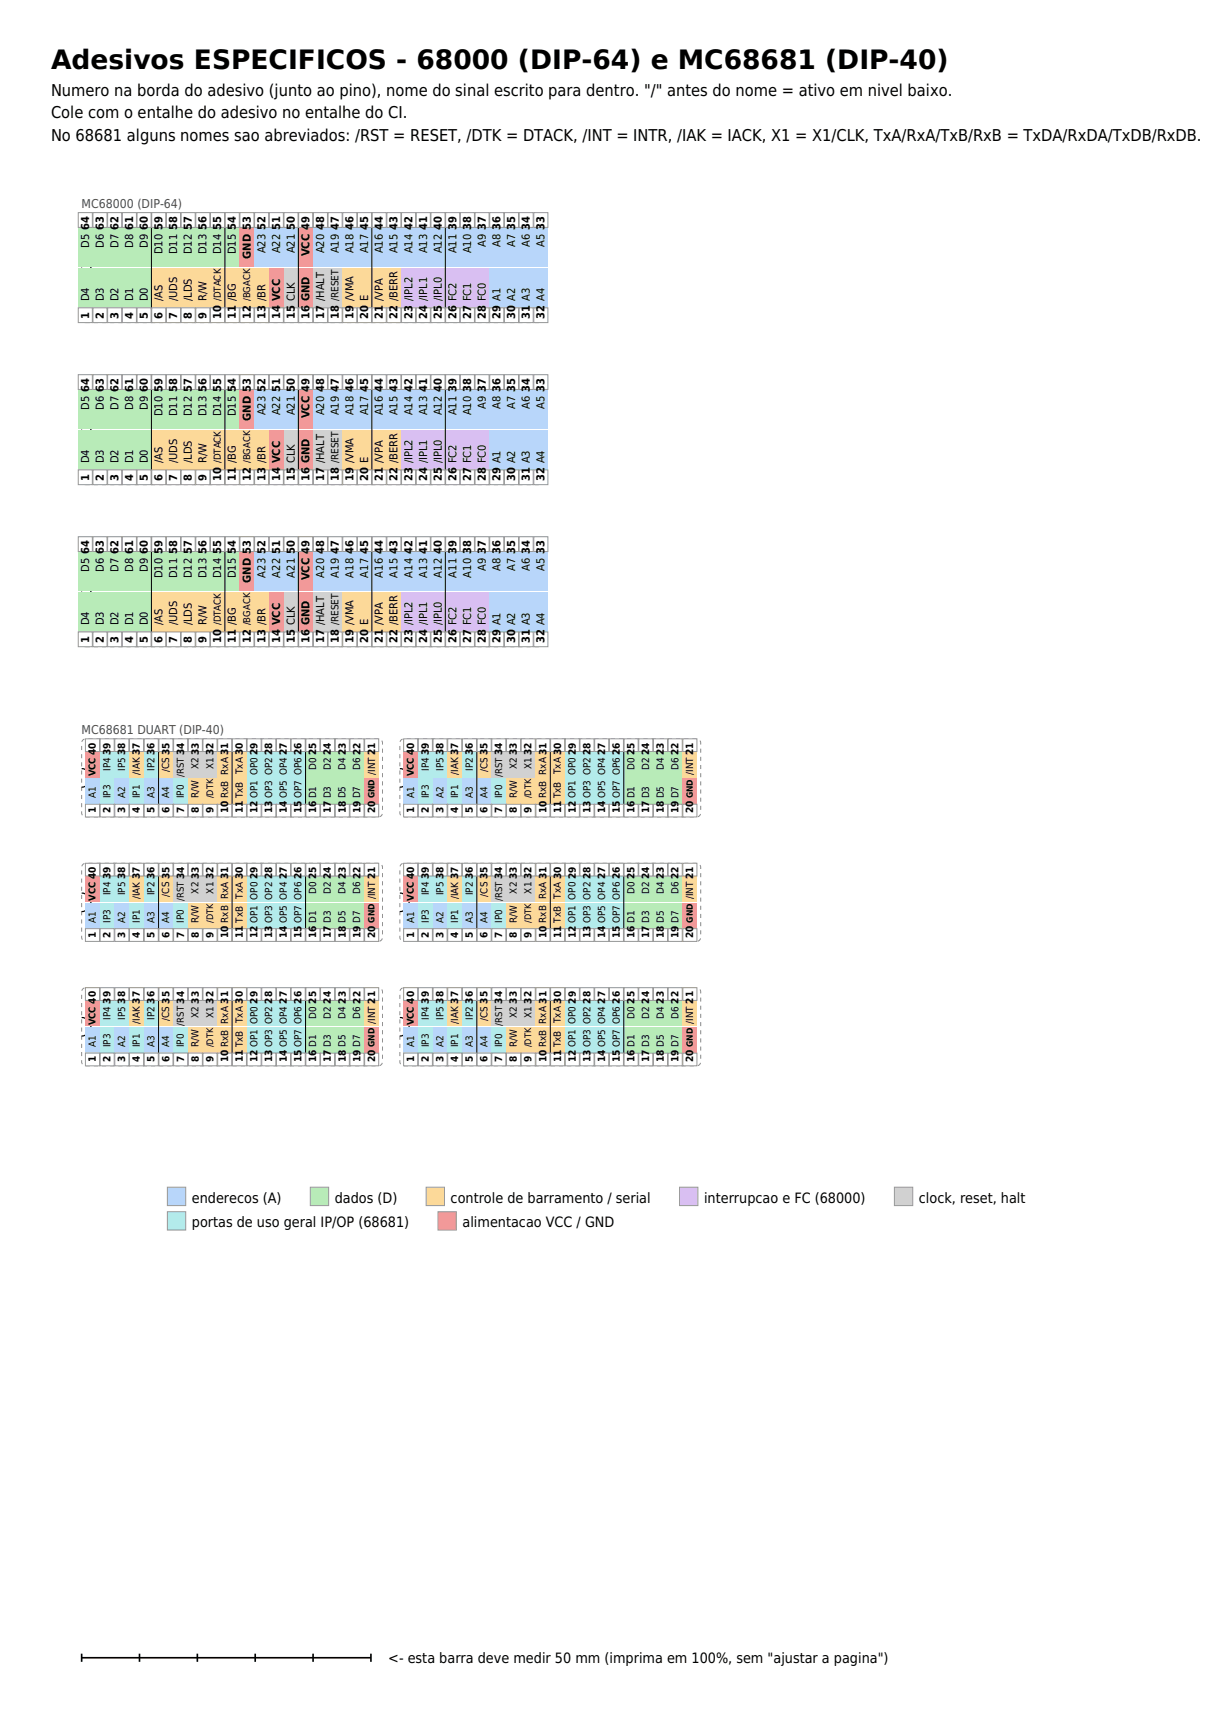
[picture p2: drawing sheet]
<svg xmlns="http://www.w3.org/2000/svg" width="210mm" height="297mm" viewBox="0 0 210 297" stroke-linecap="round" stroke-linejoin="round" font-family="sans-serif">
<defs><g id="words">
<text font-size="4.6" x="8.8" y="12">Adesivos ESPECIFICOS - 68000 (DIP-64) e MC68681 (DIP-40)</text>
<g font-size="2.8">
<text x="8.8" y="16.6">Numero na borda do adesivo (junto ao pino), nome do sinal escrito para dentro. &quot;/&quot; antes do nome = ativo em nivel baixo.</text>
<text x="8.8" y="20.5">Cole com o entalhe do adesivo no entalhe do CI.</text>
<text x="8.8" y="24.3">No 68681 alguns nomes sao abreviados: /RST = RESET, /DTK = DTACK, /INT = INTR, /IAK = IACK, X1 = X1/CLK, TxA/RxA/TxB/RxB = TxDA/RxDA/TxDB/RxDB.</text>
</g>
<g font-size="2.5">
<text x="33.2" y="207.8">enderecos (A)</text>
<text x="57.9" y="207.8">dados (D)</text>
<text x="77.9" y="207.8">controle de barramento / serial</text>
<text x="121.7" y="207.8">interrupcao e FC (68000)</text>
<text x="158.8" y="207.8">clock, reset, halt</text>
<text x="33.2" y="212">portas de uso geral IP/OP (68681)</text>
<text x="79.9" y="212">alimentacao VCC / GND</text>
<text x="67.1" y="287.3">&lt;- esta barra deve medir 50 mm (imprima em 100%, sem &quot;ajustar a pagina&quot;)</text>
</g>
<g font-size="2.1" fill="#4d4d4d">
<text x="14.1" y="36">MC68000 (DIP-64)</text>
<text x="14.1" y="126.9">MC68681 DUART (DIP-40)</text>
</g>
<g font-size="1.9">
<text x="15.4" y="39.7" transform="rotate(-90 15.4 39.7)">64</text>
<text x="17.9" y="39.7" transform="rotate(-90 17.9 39.7)">63</text>
<text x="20.5" y="39.7" transform="rotate(-90 20.5 39.7)">62</text>
<text x="23" y="39.7" transform="rotate(-90 23 39.7)">61</text>
<text x="25.5" y="39.7" transform="rotate(-90 25.5 39.7)">60</text>
<text x="28.1" y="39.7" transform="rotate(-90 28.1 39.7)">59</text>
<text x="30.6" y="39.7" transform="rotate(-90 30.6 39.7)">58</text>
<text x="33.2" y="39.7" transform="rotate(-90 33.2 39.7)">57</text>
<text x="35.7" y="39.7" transform="rotate(-90 35.7 39.7)">56</text>
<text x="38.2" y="39.7" transform="rotate(-90 38.2 39.7)">55</text>
<text x="40.8" y="39.7" transform="rotate(-90 40.8 39.7)">54</text>
<text x="45.9" y="39.7" transform="rotate(-90 45.9 39.7)">52</text>
<text x="48.4" y="39.7" transform="rotate(-90 48.4 39.7)">51</text>
<text x="50.9" y="39.7" transform="rotate(-90 50.9 39.7)">50</text>
<text x="56" y="39.7" transform="rotate(-90 56 39.7)">48</text>
<text x="58.6" y="39.7" transform="rotate(-90 58.6 39.7)">47</text>
<text x="61.1" y="39.7" transform="rotate(-90 61.1 39.7)">46</text>
<text x="63.6" y="39.7" transform="rotate(-90 63.6 39.7)">45</text>
<text x="66.2" y="39.7" transform="rotate(-90 66.2 39.7)">44</text>
<text x="68.7" y="39.7" transform="rotate(-90 68.7 39.7)">43</text>
<text x="71.3" y="39.7" transform="rotate(-90 71.3 39.7)">42</text>
<text x="73.8" y="39.7" transform="rotate(-90 73.8 39.7)">41</text>
<text x="76.3" y="39.7" transform="rotate(-90 76.3 39.7)">40</text>
<text x="78.9" y="39.7" transform="rotate(-90 78.9 39.7)">39</text>
<text x="81.4" y="39.7" transform="rotate(-90 81.4 39.7)">38</text>
<text x="84" y="39.7" transform="rotate(-90 84 39.7)">37</text>
<text x="86.5" y="39.7" transform="rotate(-90 86.5 39.7)">36</text>
<text x="89" y="39.7" transform="rotate(-90 89 39.7)">35</text>
<text x="91.6" y="39.7" transform="rotate(-90 91.6 39.7)">34</text>
<text x="94.1" y="39.7" transform="rotate(-90 94.1 39.7)">33</text>
<text x="15.4" y="42.8" transform="rotate(-90 15.4 42.8)">D5</text>
<text x="17.9" y="42.8" transform="rotate(-90 17.9 42.8)">D6</text>
<text x="20.5" y="42.8" transform="rotate(-90 20.5 42.8)">D7</text>
<text x="23" y="42.8" transform="rotate(-90 23 42.8)">D8</text>
<text x="25.5" y="42.8" transform="rotate(-90 25.5 42.8)">D9</text>
<text x="28.1" y="43.9" transform="rotate(-90 28.1 43.9)">D10</text>
<text x="30.6" y="43.9" transform="rotate(-90 30.6 43.9)">D11</text>
<text x="33.2" y="43.9" transform="rotate(-90 33.2 43.9)">D12</text>
<text x="35.7" y="43.9" transform="rotate(-90 35.7 43.9)">D13</text>
<text x="38.2" y="43.9" transform="rotate(-90 38.2 43.9)">D14</text>
<text x="40.8" y="43.9" transform="rotate(-90 40.8 43.9)">D15</text>
<text x="43.3" y="44.7" transform="rotate(-90 43.3 44.7)">GND 53</text>
<text x="45.9" y="43.8" transform="rotate(-90 45.9 43.8)">A23</text>
<text x="48.4" y="43.8" transform="rotate(-90 48.4 43.8)">A22</text>
<text x="50.9" y="43.8" transform="rotate(-90 50.9 43.8)">A21</text>
<text x="53.5" y="44.3" transform="rotate(-90 53.5 44.3)">VCC 49</text>
<text x="56" y="43.8" transform="rotate(-90 56 43.8)">A20</text>
<text x="58.6" y="43.8" transform="rotate(-90 58.6 43.8)">A19</text>
<text x="61.1" y="43.8" transform="rotate(-90 61.1 43.8)">A18</text>
<text x="63.6" y="43.8" transform="rotate(-90 63.6 43.8)">A17</text>
<text x="66.2" y="43.8" transform="rotate(-90 66.2 43.8)">A16</text>
<text x="68.7" y="43.8" transform="rotate(-90 68.7 43.8)">A15</text>
<text x="71.3" y="43.8" transform="rotate(-90 71.3 43.8)">A14</text>
<text x="73.8" y="43.8" transform="rotate(-90 73.8 43.8)">A13</text>
<text x="76.3" y="43.8" transform="rotate(-90 76.3 43.8)">A12</text>
<text x="78.9" y="43.8" transform="rotate(-90 78.9 43.8)">A11</text>
<text x="81.4" y="43.8" transform="rotate(-90 81.4 43.8)">A10</text>
<text x="84" y="42.7" transform="rotate(-90 84 42.7)">A9</text>
<text x="86.5" y="42.7" transform="rotate(-90 86.5 42.7)">A8</text>
<text x="89" y="42.7" transform="rotate(-90 89 42.7)">A7</text>
<text x="91.6" y="42.7" transform="rotate(-90 91.6 42.7)">A6</text>
<text x="94.1" y="42.7" transform="rotate(-90 94.1 42.7)">A5</text>
<text x="15.4" y="52" transform="rotate(-90 15.4 52)">D4</text>
<text x="17.9" y="52" transform="rotate(-90 17.9 52)">D3</text>
<text x="20.5" y="52" transform="rotate(-90 20.5 52)">D2</text>
<text x="23" y="52" transform="rotate(-90 23 52)">D1</text>
<text x="25.5" y="52" transform="rotate(-90 25.5 52)">D0</text>
<text x="28.1" y="52" transform="rotate(-90 28.1 52)">/AS</text>
<text x="30.6" y="52" transform="rotate(-90 30.6 52)">/UDS</text>
<text x="33.2" y="52" transform="rotate(-90 33.2 52)">/LDS</text>
<text x="35.7" y="52" transform="rotate(-90 35.7 52)">R/W</text>
<text x="40.8" y="52" transform="rotate(-90 40.8 52)">/BG</text>
<text x="45.9" y="52" transform="rotate(-90 45.9 52)">/BR</text>
<text x="48.4" y="52" transform="rotate(-90 48.4 52)">VCC</text>
<text x="50.9" y="52" transform="rotate(-90 50.9 52)">CLK</text>
<text x="53.5" y="52" transform="rotate(-90 53.5 52)">GND</text>
<text x="56" y="52" transform="rotate(-90 56 52)">/HALT</text>
<text x="61.1" y="52" transform="rotate(-90 61.1 52)">/VMA</text>
<text x="63.6" y="52" transform="rotate(-90 63.6 52)">E</text>
<text x="66.2" y="52" transform="rotate(-90 66.2 52)">/VPA</text>
<text x="68.7" y="52" transform="rotate(-90 68.7 52)">/BERR</text>
<text x="71.3" y="52" transform="rotate(-90 71.3 52)">/IPL2</text>
<text x="73.8" y="52" transform="rotate(-90 73.8 52)">/IPL1</text>
<text x="76.3" y="52" transform="rotate(-90 76.3 52)">/IPL0</text>
<text x="78.9" y="52" transform="rotate(-90 78.9 52)">FC2</text>
<text x="81.4" y="52" transform="rotate(-90 81.4 52)">FC1</text>
<text x="84" y="52" transform="rotate(-90 84 52)">FC0</text>
<text x="86.5" y="52" transform="rotate(-90 86.5 52)">A1</text>
<text x="89" y="52" transform="rotate(-90 89 52)">A2</text>
<text x="91.6" y="52" transform="rotate(-90 91.6 52)">A3</text>
<text x="94.1" y="52" transform="rotate(-90 94.1 52)">A4</text>
<text x="15.4" y="55.1" transform="rotate(-90 15.4 55.1)">1</text>
<text x="17.9" y="55.1" transform="rotate(-90 17.9 55.1)">2</text>
<text x="20.5" y="55.1" transform="rotate(-90 20.5 55.1)">3</text>
<text x="23" y="55.1" transform="rotate(-90 23 55.1)">4</text>
<text x="25.5" y="55.1" transform="rotate(-90 25.5 55.1)">5</text>
<text x="28.1" y="55.1" transform="rotate(-90 28.1 55.1)">6</text>
<text x="30.6" y="55.1" transform="rotate(-90 30.6 55.1)">7</text>
<text x="33.2" y="55.1" transform="rotate(-90 33.2 55.1)">8</text>
<text x="35.7" y="55.1" transform="rotate(-90 35.7 55.1)">9</text>
<text x="38.2" y="55.1" transform="rotate(-90 38.2 55.1)">10</text>
<text x="40.8" y="55.1" transform="rotate(-90 40.8 55.1)">11</text>
<text x="43.3" y="55.1" transform="rotate(-90 43.3 55.1)">12</text>
<text x="45.9" y="55.1" transform="rotate(-90 45.9 55.1)">13</text>
<text x="48.4" y="55.1" transform="rotate(-90 48.4 55.1)">14</text>
<text x="50.9" y="55.1" transform="rotate(-90 50.9 55.1)">15</text>
<text x="53.5" y="55.1" transform="rotate(-90 53.5 55.1)">16</text>
<text x="56" y="55.1" transform="rotate(-90 56 55.1)">17</text>
<text x="58.6" y="55.1" transform="rotate(-90 58.6 55.1)">18</text>
<text x="61.1" y="55.1" transform="rotate(-90 61.1 55.1)">19</text>
<text x="63.6" y="55.1" transform="rotate(-90 63.6 55.1)">20</text>
<text x="66.2" y="55.1" transform="rotate(-90 66.2 55.1)">21</text>
<text x="68.7" y="55.1" transform="rotate(-90 68.7 55.1)">22</text>
<text x="71.3" y="55.1" transform="rotate(-90 71.3 55.1)">23</text>
<text x="73.8" y="55.1" transform="rotate(-90 73.8 55.1)">24</text>
<text x="76.3" y="55.1" transform="rotate(-90 76.3 55.1)">25</text>
<text x="78.9" y="55.1" transform="rotate(-90 78.9 55.1)">26</text>
<text x="81.4" y="55.1" transform="rotate(-90 81.4 55.1)">27</text>
<text x="84" y="55.1" transform="rotate(-90 84 55.1)">28</text>
<text x="86.5" y="55.1" transform="rotate(-90 86.5 55.1)">29</text>
<text x="89" y="55.1" transform="rotate(-90 89 55.1)">30</text>
<text x="91.6" y="55.1" transform="rotate(-90 91.6 55.1)">31</text>
<text x="94.1" y="55.1" transform="rotate(-90 94.1 55.1)">32</text>
<text x="15.4" y="70.8" transform="rotate(-90 15.4 70.8)">D5</text>
<text x="15.4" y="67.7" transform="rotate(-90 15.4 67.7)">64</text>
<text x="17.9" y="70.8" transform="rotate(-90 17.9 70.8)">D6</text>
<text x="17.9" y="67.7" transform="rotate(-90 17.9 67.7)">63</text>
<text x="20.5" y="70.8" transform="rotate(-90 20.5 70.8)">D7</text>
<text x="20.5" y="67.7" transform="rotate(-90 20.5 67.7)">62</text>
<text x="23" y="70.8" transform="rotate(-90 23 70.8)">D8</text>
<text x="23" y="67.7" transform="rotate(-90 23 67.7)">61</text>
<text x="25.5" y="70.8" transform="rotate(-90 25.5 70.8)">D9</text>
<text x="25.5" y="67.7" transform="rotate(-90 25.5 67.7)">60</text>
<text x="28.1" y="71.9" transform="rotate(-90 28.1 71.9)">D10</text>
<text x="28.1" y="67.7" transform="rotate(-90 28.1 67.7)">59</text>
<text x="30.6" y="71.9" transform="rotate(-90 30.6 71.9)">D11</text>
<text x="30.6" y="67.7" transform="rotate(-90 30.6 67.7)">58</text>
<text x="33.2" y="71.9" transform="rotate(-90 33.2 71.9)">D12</text>
<text x="33.2" y="67.7" transform="rotate(-90 33.2 67.7)">57</text>
<text x="35.7" y="71.9" transform="rotate(-90 35.7 71.9)">D13</text>
<text x="35.7" y="67.7" transform="rotate(-90 35.7 67.7)">56</text>
<text x="38.2" y="71.9" transform="rotate(-90 38.2 71.9)">D14</text>
<text x="38.2" y="67.7" transform="rotate(-90 38.2 67.7)">55</text>
<text x="40.8" y="71.9" transform="rotate(-90 40.8 71.9)">D15</text>
<text x="40.8" y="67.7" transform="rotate(-90 40.8 67.7)">54</text>
<text x="45.9" y="71.8" transform="rotate(-90 45.9 71.8)">A23</text>
<text x="45.9" y="67.7" transform="rotate(-90 45.9 67.7)">52</text>
<text x="48.4" y="71.8" transform="rotate(-90 48.4 71.8)">A22</text>
<text x="48.4" y="67.7" transform="rotate(-90 48.4 67.7)">51</text>
<text x="50.9" y="71.8" transform="rotate(-90 50.9 71.8)">A21</text>
<text x="50.9" y="67.7" transform="rotate(-90 50.9 67.7)">50</text>
<text x="56" y="71.8" transform="rotate(-90 56 71.8)">A20</text>
<text x="56" y="67.7" transform="rotate(-90 56 67.7)">48</text>
<text x="58.6" y="71.8" transform="rotate(-90 58.6 71.8)">A19</text>
<text x="58.6" y="67.7" transform="rotate(-90 58.6 67.7)">47</text>
<text x="61.1" y="71.8" transform="rotate(-90 61.1 71.8)">A18</text>
<text x="61.1" y="67.7" transform="rotate(-90 61.1 67.7)">46</text>
<text x="63.6" y="71.8" transform="rotate(-90 63.6 71.8)">A17</text>
<text x="63.6" y="67.7" transform="rotate(-90 63.6 67.7)">45</text>
<text x="66.2" y="71.8" transform="rotate(-90 66.2 71.8)">A16</text>
<text x="66.2" y="67.7" transform="rotate(-90 66.2 67.7)">44</text>
<text x="68.7" y="71.8" transform="rotate(-90 68.7 71.8)">A15</text>
<text x="68.7" y="67.7" transform="rotate(-90 68.7 67.7)">43</text>
<text x="71.3" y="71.8" transform="rotate(-90 71.3 71.8)">A14</text>
<text x="71.3" y="67.7" transform="rotate(-90 71.3 67.7)">42</text>
<text x="73.8" y="71.8" transform="rotate(-90 73.8 71.8)">A13</text>
<text x="73.8" y="67.7" transform="rotate(-90 73.8 67.7)">41</text>
<text x="76.3" y="71.8" transform="rotate(-90 76.3 71.8)">A12</text>
<text x="76.3" y="67.7" transform="rotate(-90 76.3 67.7)">40</text>
<text x="78.9" y="71.8" transform="rotate(-90 78.9 71.8)">A11</text>
<text x="78.9" y="67.7" transform="rotate(-90 78.9 67.7)">39</text>
<text x="81.4" y="71.8" transform="rotate(-90 81.4 71.8)">A10</text>
<text x="81.4" y="67.7" transform="rotate(-90 81.4 67.7)">38</text>
<text x="84" y="70.7" transform="rotate(-90 84 70.7)">A9</text>
<text x="84" y="67.7" transform="rotate(-90 84 67.7)">37</text>
<text x="86.5" y="70.7" transform="rotate(-90 86.5 70.7)">A8</text>
<text x="86.5" y="67.7" transform="rotate(-90 86.5 67.7)">36</text>
<text x="89" y="70.7" transform="rotate(-90 89 70.7)">A7</text>
<text x="89" y="67.7" transform="rotate(-90 89 67.7)">35</text>
<text x="91.6" y="70.7" transform="rotate(-90 91.6 70.7)">A6</text>
<text x="91.6" y="67.7" transform="rotate(-90 91.6 67.7)">34</text>
<text x="94.1" y="70.7" transform="rotate(-90 94.1 70.7)">A5</text>
<text x="94.1" y="67.7" transform="rotate(-90 94.1 67.7)">33</text>
<text x="43.3" y="72.7" transform="rotate(-90 43.3 72.7)">GND 53</text>
<text x="53.5" y="72.3" transform="rotate(-90 53.5 72.3)">VCC 49</text>
<text x="15.4" y="83.1" transform="rotate(-90 15.4 83.1)">1</text>
<text x="15.4" y="80" transform="rotate(-90 15.4 80)">D4</text>
<text x="17.9" y="83.1" transform="rotate(-90 17.9 83.1)">2</text>
<text x="17.9" y="80" transform="rotate(-90 17.9 80)">D3</text>
<text x="20.5" y="83.1" transform="rotate(-90 20.5 83.1)">3</text>
<text x="20.5" y="80" transform="rotate(-90 20.5 80)">D2</text>
<text x="23" y="83.1" transform="rotate(-90 23 83.1)">4</text>
<text x="23" y="80" transform="rotate(-90 23 80)">D1</text>
<text x="25.5" y="83.1" transform="rotate(-90 25.5 83.1)">5</text>
<text x="25.5" y="80" transform="rotate(-90 25.5 80)">D0</text>
<text x="28.1" y="83.1" transform="rotate(-90 28.1 83.1)">6</text>
<text x="28.1" y="80" transform="rotate(-90 28.1 80)">/AS</text>
<text x="30.6" y="83.1" transform="rotate(-90 30.6 83.1)">7</text>
<text x="30.6" y="80" transform="rotate(-90 30.6 80)">/UDS</text>
<text x="33.2" y="83.1" transform="rotate(-90 33.2 83.1)">8</text>
<text x="33.2" y="80" transform="rotate(-90 33.2 80)">/LDS</text>
<text x="35.7" y="83.1" transform="rotate(-90 35.7 83.1)">9</text>
<text x="35.7" y="80" transform="rotate(-90 35.7 80)">R/W</text>
<text x="38.2" y="83.1" transform="rotate(-90 38.2 83.1)">10</text>
<text x="40.8" y="83.1" transform="rotate(-90 40.8 83.1)">11</text>
<text x="40.8" y="80" transform="rotate(-90 40.8 80)">/BG</text>
<text x="43.3" y="83.1" transform="rotate(-90 43.3 83.1)">12</text>
<text x="45.9" y="83.1" transform="rotate(-90 45.9 83.1)">13</text>
<text x="45.9" y="80" transform="rotate(-90 45.9 80)">/BR</text>
<text x="48.4" y="83.1" transform="rotate(-90 48.4 83.1)">14</text>
<text x="48.4" y="80" transform="rotate(-90 48.4 80)">VCC</text>
<text x="50.9" y="83.1" transform="rotate(-90 50.9 83.1)">15</text>
<text x="50.9" y="80" transform="rotate(-90 50.9 80)">CLK</text>
<text x="53.5" y="83.1" transform="rotate(-90 53.5 83.1)">16</text>
<text x="53.5" y="80" transform="rotate(-90 53.5 80)">GND</text>
<text x="56" y="83.1" transform="rotate(-90 56 83.1)">17</text>
<text x="56" y="80" transform="rotate(-90 56 80)">/HALT</text>
<text x="58.6" y="83.1" transform="rotate(-90 58.6 83.1)">18</text>
<text x="61.1" y="83.1" transform="rotate(-90 61.1 83.1)">19</text>
<text x="61.1" y="80" transform="rotate(-90 61.1 80)">/VMA</text>
<text x="63.6" y="83.1" transform="rotate(-90 63.6 83.1)">20</text>
<text x="63.6" y="80" transform="rotate(-90 63.6 80)">E</text>
<text x="66.2" y="83.1" transform="rotate(-90 66.2 83.1)">21</text>
<text x="66.2" y="80" transform="rotate(-90 66.2 80)">/VPA</text>
<text x="68.7" y="83.1" transform="rotate(-90 68.7 83.1)">22</text>
<text x="68.7" y="80" transform="rotate(-90 68.7 80)">/BERR</text>
<text x="71.3" y="83.1" transform="rotate(-90 71.3 83.1)">23</text>
<text x="71.3" y="80" transform="rotate(-90 71.3 80)">/IPL2</text>
<text x="73.8" y="83.1" transform="rotate(-90 73.8 83.1)">24</text>
<text x="73.8" y="80" transform="rotate(-90 73.8 80)">/IPL1</text>
<text x="76.3" y="83.1" transform="rotate(-90 76.3 83.1)">25</text>
<text x="76.3" y="80" transform="rotate(-90 76.3 80)">/IPL0</text>
<text x="78.9" y="83.1" transform="rotate(-90 78.9 83.1)">26</text>
<text x="78.9" y="80" transform="rotate(-90 78.9 80)">FC2</text>
<text x="81.4" y="83.1" transform="rotate(-90 81.4 83.1)">27</text>
<text x="81.4" y="80" transform="rotate(-90 81.4 80)">FC1</text>
<text x="84" y="83.1" transform="rotate(-90 84 83.1)">28</text>
<text x="84" y="80" transform="rotate(-90 84 80)">FC0</text>
<text x="86.5" y="83.1" transform="rotate(-90 86.5 83.1)">29</text>
<text x="86.5" y="80" transform="rotate(-90 86.5 80)">A1</text>
<text x="89" y="83.1" transform="rotate(-90 89 83.1)">30</text>
<text x="89" y="80" transform="rotate(-90 89 80)">A2</text>
<text x="91.6" y="83.1" transform="rotate(-90 91.6 83.1)">31</text>
<text x="91.6" y="80" transform="rotate(-90 91.6 80)">A3</text>
<text x="94.1" y="83.1" transform="rotate(-90 94.1 83.1)">32</text>
<text x="94.1" y="80" transform="rotate(-90 94.1 80)">A4</text>
<text x="15.4" y="95.7" transform="rotate(-90 15.4 95.7)">64</text>
<text x="17.9" y="95.7" transform="rotate(-90 17.9 95.7)">63</text>
<text x="20.5" y="95.7" transform="rotate(-90 20.5 95.7)">62</text>
<text x="23" y="95.7" transform="rotate(-90 23 95.7)">61</text>
<text x="25.5" y="95.7" transform="rotate(-90 25.5 95.7)">60</text>
<text x="28.1" y="95.7" transform="rotate(-90 28.1 95.7)">59</text>
<text x="30.6" y="95.7" transform="rotate(-90 30.6 95.7)">58</text>
<text x="33.2" y="95.7" transform="rotate(-90 33.2 95.7)">57</text>
<text x="35.7" y="95.7" transform="rotate(-90 35.7 95.7)">56</text>
<text x="38.2" y="95.7" transform="rotate(-90 38.2 95.7)">55</text>
<text x="40.8" y="95.7" transform="rotate(-90 40.8 95.7)">54</text>
<text x="45.9" y="95.7" transform="rotate(-90 45.9 95.7)">52</text>
<text x="48.4" y="95.7" transform="rotate(-90 48.4 95.7)">51</text>
<text x="50.9" y="95.7" transform="rotate(-90 50.9 95.7)">50</text>
<text x="56" y="95.7" transform="rotate(-90 56 95.7)">48</text>
<text x="58.6" y="95.7" transform="rotate(-90 58.6 95.7)">47</text>
<text x="61.1" y="95.7" transform="rotate(-90 61.1 95.7)">46</text>
<text x="63.6" y="95.7" transform="rotate(-90 63.6 95.7)">45</text>
<text x="66.2" y="95.7" transform="rotate(-90 66.2 95.7)">44</text>
<text x="68.7" y="95.7" transform="rotate(-90 68.7 95.7)">43</text>
<text x="71.3" y="95.7" transform="rotate(-90 71.3 95.7)">42</text>
<text x="73.8" y="95.7" transform="rotate(-90 73.8 95.7)">41</text>
<text x="76.3" y="95.7" transform="rotate(-90 76.3 95.7)">40</text>
<text x="78.9" y="95.7" transform="rotate(-90 78.9 95.7)">39</text>
<text x="81.4" y="95.7" transform="rotate(-90 81.4 95.7)">38</text>
<text x="84" y="95.7" transform="rotate(-90 84 95.7)">37</text>
<text x="86.5" y="95.7" transform="rotate(-90 86.5 95.7)">36</text>
<text x="89" y="95.7" transform="rotate(-90 89 95.7)">35</text>
<text x="91.6" y="95.7" transform="rotate(-90 91.6 95.7)">34</text>
<text x="94.1" y="95.7" transform="rotate(-90 94.1 95.7)">33</text>
<text x="15.4" y="98.8" transform="rotate(-90 15.4 98.8)">D5</text>
<text x="17.9" y="98.8" transform="rotate(-90 17.9 98.8)">D6</text>
<text x="20.5" y="98.8" transform="rotate(-90 20.5 98.8)">D7</text>
<text x="23" y="98.8" transform="rotate(-90 23 98.8)">D8</text>
<text x="25.5" y="98.8" transform="rotate(-90 25.5 98.8)">D9</text>
<text x="28.1" y="99.9" transform="rotate(-90 28.1 99.9)">D10</text>
<text x="30.6" y="99.9" transform="rotate(-90 30.6 99.9)">D11</text>
<text x="33.2" y="99.9" transform="rotate(-90 33.2 99.9)">D12</text>
<text x="35.7" y="99.9" transform="rotate(-90 35.7 99.9)">D13</text>
<text x="38.2" y="99.9" transform="rotate(-90 38.2 99.9)">D14</text>
<text x="40.8" y="99.9" transform="rotate(-90 40.8 99.9)">D15</text>
<text x="43.3" y="100.7" transform="rotate(-90 43.3 100.7)">GND 53</text>
<text x="45.9" y="99.8" transform="rotate(-90 45.9 99.8)">A23</text>
<text x="48.4" y="99.8" transform="rotate(-90 48.4 99.8)">A22</text>
<text x="50.9" y="99.8" transform="rotate(-90 50.9 99.8)">A21</text>
<text x="53.5" y="100.3" transform="rotate(-90 53.5 100.3)">VCC 49</text>
<text x="56" y="99.8" transform="rotate(-90 56 99.8)">A20</text>
<text x="58.6" y="99.8" transform="rotate(-90 58.6 99.8)">A19</text>
<text x="61.1" y="99.8" transform="rotate(-90 61.1 99.8)">A18</text>
<text x="63.6" y="99.8" transform="rotate(-90 63.6 99.8)">A17</text>
<text x="66.2" y="99.8" transform="rotate(-90 66.2 99.8)">A16</text>
<text x="68.7" y="99.8" transform="rotate(-90 68.7 99.8)">A15</text>
<text x="71.3" y="99.8" transform="rotate(-90 71.3 99.8)">A14</text>
<text x="73.8" y="99.8" transform="rotate(-90 73.8 99.8)">A13</text>
<text x="76.3" y="99.8" transform="rotate(-90 76.3 99.8)">A12</text>
<text x="78.9" y="99.8" transform="rotate(-90 78.9 99.8)">A11</text>
<text x="81.4" y="99.8" transform="rotate(-90 81.4 99.8)">A10</text>
<text x="84" y="98.7" transform="rotate(-90 84 98.7)">A9</text>
<text x="86.5" y="98.7" transform="rotate(-90 86.5 98.7)">A8</text>
<text x="89" y="98.7" transform="rotate(-90 89 98.7)">A7</text>
<text x="91.6" y="98.7" transform="rotate(-90 91.6 98.7)">A6</text>
<text x="94.1" y="98.7" transform="rotate(-90 94.1 98.7)">A5</text>
<text x="15.4" y="111.1" transform="rotate(-90 15.4 111.1)">1</text>
<text x="15.4" y="108" transform="rotate(-90 15.4 108)">D4</text>
<text x="17.9" y="111.1" transform="rotate(-90 17.9 111.1)">2</text>
<text x="17.9" y="108" transform="rotate(-90 17.9 108)">D3</text>
<text x="20.5" y="111.1" transform="rotate(-90 20.5 111.1)">3</text>
<text x="20.5" y="108" transform="rotate(-90 20.5 108)">D2</text>
<text x="23" y="111.1" transform="rotate(-90 23 111.1)">4</text>
<text x="23" y="108" transform="rotate(-90 23 108)">D1</text>
<text x="25.5" y="111.1" transform="rotate(-90 25.5 111.1)">5</text>
<text x="25.5" y="108" transform="rotate(-90 25.5 108)">D0</text>
<text x="28.1" y="111.1" transform="rotate(-90 28.1 111.1)">6</text>
<text x="28.1" y="108" transform="rotate(-90 28.1 108)">/AS</text>
<text x="30.6" y="111.1" transform="rotate(-90 30.6 111.1)">7</text>
<text x="30.6" y="108" transform="rotate(-90 30.6 108)">/UDS</text>
<text x="33.2" y="111.1" transform="rotate(-90 33.2 111.1)">8</text>
<text x="33.2" y="108" transform="rotate(-90 33.2 108)">/LDS</text>
<text x="35.7" y="111.1" transform="rotate(-90 35.7 111.1)">9</text>
<text x="35.7" y="108" transform="rotate(-90 35.7 108)">R/W</text>
<text x="38.2" y="111.1" transform="rotate(-90 38.2 111.1)">10</text>
<text x="40.8" y="111.1" transform="rotate(-90 40.8 111.1)">11</text>
<text x="40.8" y="108" transform="rotate(-90 40.8 108)">/BG</text>
<text x="43.3" y="111.1" transform="rotate(-90 43.3 111.1)">12</text>
<text x="45.9" y="111.1" transform="rotate(-90 45.9 111.1)">13</text>
<text x="45.9" y="108" transform="rotate(-90 45.9 108)">/BR</text>
<text x="48.4" y="111.1" transform="rotate(-90 48.4 111.1)">14</text>
<text x="48.4" y="108" transform="rotate(-90 48.4 108)">VCC</text>
<text x="50.9" y="111.1" transform="rotate(-90 50.9 111.1)">15</text>
<text x="50.9" y="108" transform="rotate(-90 50.9 108)">CLK</text>
<text x="53.5" y="111.1" transform="rotate(-90 53.5 111.1)">16</text>
<text x="53.5" y="108" transform="rotate(-90 53.5 108)">GND</text>
<text x="56" y="111.1" transform="rotate(-90 56 111.1)">17</text>
<text x="56" y="108" transform="rotate(-90 56 108)">/HALT</text>
<text x="58.6" y="111.1" transform="rotate(-90 58.6 111.1)">18</text>
<text x="61.1" y="111.1" transform="rotate(-90 61.1 111.1)">19</text>
<text x="61.1" y="108" transform="rotate(-90 61.1 108)">/VMA</text>
<text x="63.6" y="111.1" transform="rotate(-90 63.6 111.1)">20</text>
<text x="63.6" y="108" transform="rotate(-90 63.6 108)">E</text>
<text x="66.2" y="111.1" transform="rotate(-90 66.2 111.1)">21</text>
<text x="66.2" y="108" transform="rotate(-90 66.2 108)">/VPA</text>
<text x="68.7" y="111.1" transform="rotate(-90 68.7 111.1)">22</text>
<text x="68.7" y="108" transform="rotate(-90 68.7 108)">/BERR</text>
<text x="71.3" y="111.1" transform="rotate(-90 71.3 111.1)">23</text>
<text x="71.3" y="108" transform="rotate(-90 71.3 108)">/IPL2</text>
<text x="73.8" y="111.1" transform="rotate(-90 73.8 111.1)">24</text>
<text x="73.8" y="108" transform="rotate(-90 73.8 108)">/IPL1</text>
<text x="76.3" y="111.1" transform="rotate(-90 76.3 111.1)">25</text>
<text x="76.3" y="108" transform="rotate(-90 76.3 108)">/IPL0</text>
<text x="78.9" y="111.1" transform="rotate(-90 78.9 111.1)">26</text>
<text x="78.9" y="108" transform="rotate(-90 78.9 108)">FC2</text>
<text x="81.4" y="111.1" transform="rotate(-90 81.4 111.1)">27</text>
<text x="81.4" y="108" transform="rotate(-90 81.4 108)">FC1</text>
<text x="84" y="111.1" transform="rotate(-90 84 111.1)">28</text>
<text x="84" y="108" transform="rotate(-90 84 108)">FC0</text>
<text x="86.5" y="111.1" transform="rotate(-90 86.5 111.1)">29</text>
<text x="86.5" y="108" transform="rotate(-90 86.5 108)">A1</text>
<text x="89" y="111.1" transform="rotate(-90 89 111.1)">30</text>
<text x="89" y="108" transform="rotate(-90 89 108)">A2</text>
<text x="91.6" y="111.1" transform="rotate(-90 91.6 111.1)">31</text>
<text x="91.6" y="108" transform="rotate(-90 91.6 108)">A3</text>
<text x="94.1" y="111.1" transform="rotate(-90 94.1 111.1)">32</text>
<text x="94.1" y="108" transform="rotate(-90 94.1 108)">A4</text>
</g>
<g font-size="1.7">
<text x="38.2" y="52" transform="rotate(-90 38.2 52)">/DTACK</text>
<text x="58.5" y="52" transform="rotate(-90 58.5 52)">/RESET</text>
<text x="38.2" y="80" transform="rotate(-90 38.2 80)">/DTACK</text>
<text x="58.5" y="80" transform="rotate(-90 58.5 80)">/RESET</text>
<text x="38.2" y="108" transform="rotate(-90 38.2 108)">/DTACK</text>
<text x="58.5" y="108" transform="rotate(-90 58.5 108)">/RESET</text>
<text x="19.1" y="130.4" transform="rotate(-90 19.1 130.4)">39</text>
<text x="21.6" y="130.4" transform="rotate(-90 21.6 130.4)">38</text>
<text x="26.7" y="130.4" transform="rotate(-90 26.7 130.4)">36</text>
<text x="34.3" y="130.4" transform="rotate(-90 34.3 130.4)">33</text>
<text x="36.9" y="130.4" transform="rotate(-90 36.9 130.4)">32</text>
<text x="44.5" y="130.4" transform="rotate(-90 44.5 130.4)">29</text>
<text x="47" y="130.4" transform="rotate(-90 47 130.4)">28</text>
<text x="49.6" y="130.4" transform="rotate(-90 49.6 130.4)">27</text>
<text x="52.1" y="130.4" transform="rotate(-90 52.1 130.4)">26</text>
<text x="54.7" y="130.4" transform="rotate(-90 54.7 130.4)">25</text>
<text x="57.2" y="130.4" transform="rotate(-90 57.2 130.4)">24</text>
<text x="59.7" y="130.4" transform="rotate(-90 59.7 130.4)">23</text>
<text x="62.3" y="130.4" transform="rotate(-90 62.3 130.4)">22</text>
<text x="74.1" y="130.4" transform="rotate(-90 74.1 130.4)">39</text>
<text x="76.6" y="130.4" transform="rotate(-90 76.6 130.4)">38</text>
<text x="81.7" y="130.4" transform="rotate(-90 81.7 130.4)">36</text>
<text x="89.3" y="130.4" transform="rotate(-90 89.3 130.4)">33</text>
<text x="91.9" y="130.4" transform="rotate(-90 91.9 130.4)">32</text>
<text x="99.5" y="130.4" transform="rotate(-90 99.5 130.4)">29</text>
<text x="102" y="130.4" transform="rotate(-90 102 130.4)">28</text>
<text x="104.6" y="130.4" transform="rotate(-90 104.6 130.4)">27</text>
<text x="107.1" y="130.4" transform="rotate(-90 107.1 130.4)">26</text>
<text x="109.7" y="130.4" transform="rotate(-90 109.7 130.4)">25</text>
<text x="112.2" y="130.4" transform="rotate(-90 112.2 130.4)">24</text>
<text x="114.7" y="130.4" transform="rotate(-90 114.7 130.4)">23</text>
<text x="117.3" y="130.4" transform="rotate(-90 117.3 130.4)">22</text>
<text x="16.6" y="137.9" transform="rotate(-90 16.6 137.9)">A1</text>
<text x="19.1" y="137.9" transform="rotate(-90 19.1 137.9)">IP3</text>
<text x="19.1" y="133.2" transform="rotate(-90 19.1 133.2)">IP4</text>
<text x="21.6" y="137.9" transform="rotate(-90 21.6 137.9)">A2</text>
<text x="21.6" y="133.2" transform="rotate(-90 21.6 133.2)">IP5</text>
<text x="24.2" y="137.9" transform="rotate(-90 24.2 137.9)">IP1</text>
<text x="24.2" y="133.9" transform="rotate(-90 24.2 133.9)">/IAK 37</text>
<text x="26.7" y="137.9" transform="rotate(-90 26.7 137.9)">A3</text>
<text x="26.7" y="133.2" transform="rotate(-90 26.7 133.2)">IP2</text>
<text x="29.3" y="137.9" transform="rotate(-90 29.3 137.9)">A4</text>
<text x="29.3" y="133.4" transform="rotate(-90 29.3 133.4)">/CS 35</text>
<text x="31.8" y="137.9" transform="rotate(-90 31.8 137.9)">IP0</text>
<text x="34.3" y="137.9" transform="rotate(-90 34.3 137.9)">R/W</text>
<text x="34.3" y="132.9" transform="rotate(-90 34.3 132.9)">X2</text>
<text x="36.9" y="132.9" transform="rotate(-90 36.9 132.9)">X1</text>
<text x="39.4" y="133.9" transform="rotate(-90 39.4 133.9)">RxA 31</text>
<text x="42" y="133.7" transform="rotate(-90 42 133.7)">TxA 30</text>
<text x="44.5" y="134" transform="rotate(-90 44.5 134)">OP0</text>
<text x="47" y="134" transform="rotate(-90 47 134)">OP2</text>
<text x="49.6" y="134" transform="rotate(-90 49.6 134)">OP4</text>
<text x="52.1" y="134" transform="rotate(-90 52.1 134)">OP6</text>
<text x="54.7" y="133" transform="rotate(-90 54.7 133)">D0</text>
<text x="57.2" y="133" transform="rotate(-90 57.2 133)">D2</text>
<text x="59.7" y="133" transform="rotate(-90 59.7 133)">D4</text>
<text x="62.3" y="133" transform="rotate(-90 62.3 133)">D6</text>
<text x="64.8" y="133.9" transform="rotate(-90 64.8 133.9)">/INT 21</text>
<text x="71.6" y="137.9" transform="rotate(-90 71.6 137.9)">A1</text>
<text x="74.1" y="137.9" transform="rotate(-90 74.1 137.9)">IP3</text>
<text x="74.1" y="133.2" transform="rotate(-90 74.1 133.2)">IP4</text>
<text x="76.6" y="137.9" transform="rotate(-90 76.6 137.9)">A2</text>
<text x="76.6" y="133.2" transform="rotate(-90 76.6 133.2)">IP5</text>
<text x="79.2" y="137.9" transform="rotate(-90 79.2 137.9)">IP1</text>
<text x="79.2" y="133.9" transform="rotate(-90 79.2 133.9)">/IAK 37</text>
<text x="81.7" y="137.9" transform="rotate(-90 81.7 137.9)">A3</text>
<text x="81.7" y="133.2" transform="rotate(-90 81.7 133.2)">IP2</text>
<text x="84.3" y="137.9" transform="rotate(-90 84.3 137.9)">A4</text>
<text x="84.3" y="133.4" transform="rotate(-90 84.3 133.4)">/CS 35</text>
<text x="86.8" y="137.9" transform="rotate(-90 86.8 137.9)">IP0</text>
<text x="89.3" y="137.9" transform="rotate(-90 89.3 137.9)">R/W</text>
<text x="89.3" y="132.9" transform="rotate(-90 89.3 132.9)">X2</text>
<text x="91.9" y="132.9" transform="rotate(-90 91.9 132.9)">X1</text>
<text x="94.4" y="133.9" transform="rotate(-90 94.4 133.9)">RxA 31</text>
<text x="97" y="133.7" transform="rotate(-90 97 133.7)">TxA 30</text>
<text x="99.5" y="134" transform="rotate(-90 99.5 134)">OP0</text>
<text x="102" y="134" transform="rotate(-90 102 134)">OP2</text>
<text x="104.6" y="134" transform="rotate(-90 104.6 134)">OP4</text>
<text x="107.1" y="134" transform="rotate(-90 107.1 134)">OP6</text>
<text x="109.7" y="133" transform="rotate(-90 109.7 133)">D0</text>
<text x="112.2" y="133" transform="rotate(-90 112.2 133)">D2</text>
<text x="114.7" y="133" transform="rotate(-90 114.7 133)">D4</text>
<text x="117.3" y="133" transform="rotate(-90 117.3 133)">D6</text>
<text x="119.8" y="133.9" transform="rotate(-90 119.8 133.9)">/INT 21</text>
<text x="16.6" y="140.6" transform="rotate(-90 16.6 140.6)">1</text>
<text x="19.1" y="140.6" transform="rotate(-90 19.1 140.6)">2</text>
<text x="21.6" y="140.6" transform="rotate(-90 21.6 140.6)">3</text>
<text x="24.2" y="140.6" transform="rotate(-90 24.2 140.6)">4</text>
<text x="26.7" y="140.6" transform="rotate(-90 26.7 140.6)">5</text>
<text x="29.3" y="140.6" transform="rotate(-90 29.3 140.6)">6</text>
<text x="31.8" y="140.6" transform="rotate(-90 31.8 140.6)">7</text>
<text x="34.3" y="140.6" transform="rotate(-90 34.3 140.6)">8</text>
<text x="36.9" y="140.6" transform="rotate(-90 36.9 140.6)">9</text>
<text x="39.4" y="140.6" transform="rotate(-90 39.4 140.6)">10 RxB</text>
<text x="42" y="140.6" transform="rotate(-90 42 140.6)">11 TxB</text>
<text x="44.5" y="140.6" transform="rotate(-90 44.5 140.6)">12 OP1</text>
<text x="47" y="140.6" transform="rotate(-90 47 140.6)">13 OP3</text>
<text x="49.6" y="140.6" transform="rotate(-90 49.6 140.6)">14 OP5</text>
<text x="52.1" y="140.6" transform="rotate(-90 52.1 140.6)">15 OP7</text>
<text x="54.7" y="140.6" transform="rotate(-90 54.7 140.6)">16 D1</text>
<text x="57.2" y="140.6" transform="rotate(-90 57.2 140.6)">17 D3</text>
<text x="59.7" y="140.6" transform="rotate(-90 59.7 140.6)">18 D5</text>
<text x="62.3" y="140.6" transform="rotate(-90 62.3 140.6)">19 D7</text>
<text x="64.8" y="140.6" transform="rotate(-90 64.8 140.6)">20</text>
<text x="71.6" y="140.6" transform="rotate(-90 71.6 140.6)">1</text>
<text x="74.1" y="140.6" transform="rotate(-90 74.1 140.6)">2</text>
<text x="76.6" y="140.6" transform="rotate(-90 76.6 140.6)">3</text>
<text x="79.2" y="140.6" transform="rotate(-90 79.2 140.6)">4</text>
<text x="81.7" y="140.6" transform="rotate(-90 81.7 140.6)">5</text>
<text x="84.3" y="140.6" transform="rotate(-90 84.3 140.6)">6</text>
<text x="86.8" y="140.6" transform="rotate(-90 86.8 140.6)">7</text>
<text x="89.3" y="140.6" transform="rotate(-90 89.3 140.6)">8</text>
<text x="91.9" y="140.6" transform="rotate(-90 91.9 140.6)">9</text>
<text x="94.4" y="140.6" transform="rotate(-90 94.4 140.6)">10 RxB</text>
<text x="97" y="140.6" transform="rotate(-90 97 140.6)">11 TxB</text>
<text x="99.5" y="140.6" transform="rotate(-90 99.5 140.6)">12 OP1</text>
<text x="102" y="140.6" transform="rotate(-90 102 140.6)">13 OP3</text>
<text x="104.6" y="140.6" transform="rotate(-90 104.6 140.6)">14 OP5</text>
<text x="107.1" y="140.6" transform="rotate(-90 107.1 140.6)">15 OP7</text>
<text x="109.7" y="140.6" transform="rotate(-90 109.7 140.6)">16 D1</text>
<text x="112.2" y="140.6" transform="rotate(-90 112.2 140.6)">17 D3</text>
<text x="114.7" y="140.6" transform="rotate(-90 114.7 140.6)">18 D5</text>
<text x="117.3" y="140.6" transform="rotate(-90 117.3 140.6)">19 D7</text>
<text x="119.8" y="140.6" transform="rotate(-90 119.8 140.6)">20</text>
<text x="19.1" y="154.7" transform="rotate(-90 19.1 154.7)">IP4</text>
<text x="19.1" y="151.9" transform="rotate(-90 19.1 151.9)">39</text>
<text x="21.6" y="154.7" transform="rotate(-90 21.6 154.7)">IP5</text>
<text x="21.6" y="151.9" transform="rotate(-90 21.6 151.9)">38</text>
<text x="24.2" y="155.4" transform="rotate(-90 24.2 155.4)">/IAK 37</text>
<text x="26.7" y="154.7" transform="rotate(-90 26.7 154.7)">IP2</text>
<text x="26.7" y="151.9" transform="rotate(-90 26.7 151.9)">36</text>
<text x="29.3" y="154.9" transform="rotate(-90 29.3 154.9)">/CS 35</text>
<text x="34.3" y="154.4" transform="rotate(-90 34.3 154.4)">X2</text>
<text x="34.3" y="151.9" transform="rotate(-90 34.3 151.9)">33</text>
<text x="36.9" y="154.4" transform="rotate(-90 36.9 154.4)">X1</text>
<text x="36.9" y="151.9" transform="rotate(-90 36.9 151.9)">32</text>
<text x="39.4" y="155.4" transform="rotate(-90 39.4 155.4)">RxA 31</text>
<text x="42" y="155.2" transform="rotate(-90 42 155.2)">TxA 30</text>
<text x="44.5" y="155.5" transform="rotate(-90 44.5 155.5)">OP0</text>
<text x="44.5" y="151.9" transform="rotate(-90 44.5 151.9)">29</text>
<text x="47" y="155.5" transform="rotate(-90 47 155.5)">OP2</text>
<text x="47" y="151.9" transform="rotate(-90 47 151.9)">28</text>
<text x="49.6" y="155.5" transform="rotate(-90 49.6 155.5)">OP4</text>
<text x="49.6" y="151.9" transform="rotate(-90 49.6 151.9)">27</text>
<text x="52.1" y="155.5" transform="rotate(-90 52.1 155.5)">OP6</text>
<text x="52.1" y="151.9" transform="rotate(-90 52.1 151.9)">26</text>
<text x="54.7" y="154.5" transform="rotate(-90 54.7 154.5)">D0</text>
<text x="54.7" y="151.9" transform="rotate(-90 54.7 151.9)">25</text>
<text x="57.2" y="154.5" transform="rotate(-90 57.2 154.5)">D2</text>
<text x="57.2" y="151.9" transform="rotate(-90 57.2 151.9)">24</text>
<text x="59.7" y="154.5" transform="rotate(-90 59.7 154.5)">D4</text>
<text x="59.7" y="151.9" transform="rotate(-90 59.7 151.9)">23</text>
<text x="62.3" y="154.5" transform="rotate(-90 62.3 154.5)">D6</text>
<text x="62.3" y="151.9" transform="rotate(-90 62.3 151.9)">22</text>
<text x="64.8" y="155.4" transform="rotate(-90 64.8 155.4)">/INT 21</text>
<text x="74.1" y="154.7" transform="rotate(-90 74.1 154.7)">IP4</text>
<text x="74.1" y="151.9" transform="rotate(-90 74.1 151.9)">39</text>
<text x="76.6" y="154.7" transform="rotate(-90 76.6 154.7)">IP5</text>
<text x="76.6" y="151.9" transform="rotate(-90 76.6 151.9)">38</text>
<text x="79.2" y="155.4" transform="rotate(-90 79.2 155.4)">/IAK 37</text>
<text x="81.7" y="154.7" transform="rotate(-90 81.7 154.7)">IP2</text>
<text x="81.7" y="151.9" transform="rotate(-90 81.7 151.9)">36</text>
<text x="84.3" y="154.9" transform="rotate(-90 84.3 154.9)">/CS 35</text>
<text x="89.3" y="154.4" transform="rotate(-90 89.3 154.4)">X2</text>
<text x="89.3" y="151.9" transform="rotate(-90 89.3 151.9)">33</text>
<text x="91.9" y="154.4" transform="rotate(-90 91.9 154.4)">X1</text>
<text x="91.9" y="151.9" transform="rotate(-90 91.9 151.9)">32</text>
<text x="94.4" y="155.4" transform="rotate(-90 94.4 155.4)">RxA 31</text>
<text x="97" y="155.2" transform="rotate(-90 97 155.2)">TxA 30</text>
<text x="99.5" y="155.5" transform="rotate(-90 99.5 155.5)">OP0</text>
<text x="99.5" y="151.9" transform="rotate(-90 99.5 151.9)">29</text>
<text x="102" y="155.5" transform="rotate(-90 102 155.5)">OP2</text>
<text x="102" y="151.9" transform="rotate(-90 102 151.9)">28</text>
<text x="104.6" y="155.5" transform="rotate(-90 104.6 155.5)">OP4</text>
<text x="104.6" y="151.9" transform="rotate(-90 104.6 151.9)">27</text>
<text x="107.1" y="155.5" transform="rotate(-90 107.1 155.5)">OP6</text>
<text x="107.1" y="151.9" transform="rotate(-90 107.1 151.9)">26</text>
<text x="109.7" y="154.5" transform="rotate(-90 109.7 154.5)">D0</text>
<text x="109.7" y="151.9" transform="rotate(-90 109.7 151.9)">25</text>
<text x="112.2" y="154.5" transform="rotate(-90 112.2 154.5)">D2</text>
<text x="112.2" y="151.9" transform="rotate(-90 112.2 151.9)">24</text>
<text x="114.7" y="154.5" transform="rotate(-90 114.7 154.5)">D4</text>
<text x="114.7" y="151.9" transform="rotate(-90 114.7 151.9)">23</text>
<text x="117.3" y="154.5" transform="rotate(-90 117.3 154.5)">D6</text>
<text x="117.3" y="151.9" transform="rotate(-90 117.3 151.9)">22</text>
<text x="119.8" y="155.4" transform="rotate(-90 119.8 155.4)">/INT 21</text>
<text x="16.6" y="159.4" transform="rotate(-90 16.6 159.4)">A1</text>
<text x="19.1" y="159.4" transform="rotate(-90 19.1 159.4)">IP3</text>
<text x="21.6" y="159.4" transform="rotate(-90 21.6 159.4)">A2</text>
<text x="24.2" y="159.4" transform="rotate(-90 24.2 159.4)">IP1</text>
<text x="26.7" y="159.4" transform="rotate(-90 26.7 159.4)">A3</text>
<text x="29.3" y="159.4" transform="rotate(-90 29.3 159.4)">A4</text>
<text x="31.8" y="159.4" transform="rotate(-90 31.8 159.4)">IP0</text>
<text x="34.3" y="159.4" transform="rotate(-90 34.3 159.4)">R/W</text>
<text x="71.6" y="159.4" transform="rotate(-90 71.6 159.4)">A1</text>
<text x="74.1" y="159.4" transform="rotate(-90 74.1 159.4)">IP3</text>
<text x="76.6" y="159.4" transform="rotate(-90 76.6 159.4)">A2</text>
<text x="79.2" y="159.4" transform="rotate(-90 79.2 159.4)">IP1</text>
<text x="81.7" y="159.4" transform="rotate(-90 81.7 159.4)">A3</text>
<text x="84.3" y="159.4" transform="rotate(-90 84.3 159.4)">A4</text>
<text x="86.8" y="159.4" transform="rotate(-90 86.8 159.4)">IP0</text>
<text x="89.3" y="159.4" transform="rotate(-90 89.3 159.4)">R/W</text>
<text x="16.6" y="162.1" transform="rotate(-90 16.6 162.1)">1</text>
<text x="19.1" y="162.1" transform="rotate(-90 19.1 162.1)">2</text>
<text x="21.6" y="162.1" transform="rotate(-90 21.6 162.1)">3</text>
<text x="24.2" y="162.1" transform="rotate(-90 24.2 162.1)">4</text>
<text x="26.7" y="162.1" transform="rotate(-90 26.7 162.1)">5</text>
<text x="29.3" y="162.1" transform="rotate(-90 29.3 162.1)">6</text>
<text x="31.8" y="162.1" transform="rotate(-90 31.8 162.1)">7</text>
<text x="34.3" y="162.1" transform="rotate(-90 34.3 162.1)">8</text>
<text x="36.9" y="162.1" transform="rotate(-90 36.9 162.1)">9</text>
<text x="39.4" y="162.1" transform="rotate(-90 39.4 162.1)">10 RxB</text>
<text x="42" y="162.1" transform="rotate(-90 42 162.1)">11 TxB</text>
<text x="44.5" y="162.1" transform="rotate(-90 44.5 162.1)">12 OP1</text>
<text x="47" y="162.1" transform="rotate(-90 47 162.1)">13 OP3</text>
<text x="49.6" y="162.1" transform="rotate(-90 49.6 162.1)">14 OP5</text>
<text x="52.1" y="162.1" transform="rotate(-90 52.1 162.1)">15 OP7</text>
<text x="54.7" y="162.1" transform="rotate(-90 54.7 162.1)">16 D1</text>
<text x="57.2" y="162.1" transform="rotate(-90 57.2 162.1)">17 D3</text>
<text x="59.7" y="162.1" transform="rotate(-90 59.7 162.1)">18 D5</text>
<text x="62.3" y="162.1" transform="rotate(-90 62.3 162.1)">19 D7</text>
<text x="64.8" y="162.1" transform="rotate(-90 64.8 162.1)">20</text>
<text x="71.6" y="162.1" transform="rotate(-90 71.6 162.1)">1</text>
<text x="74.1" y="162.1" transform="rotate(-90 74.1 162.1)">2</text>
<text x="76.6" y="162.1" transform="rotate(-90 76.6 162.1)">3</text>
<text x="79.2" y="162.1" transform="rotate(-90 79.2 162.1)">4</text>
<text x="81.7" y="162.1" transform="rotate(-90 81.7 162.1)">5</text>
<text x="84.3" y="162.1" transform="rotate(-90 84.3 162.1)">6</text>
<text x="86.8" y="162.1" transform="rotate(-90 86.8 162.1)">7</text>
<text x="89.3" y="162.1" transform="rotate(-90 89.3 162.1)">8</text>
<text x="91.9" y="162.1" transform="rotate(-90 91.9 162.1)">9</text>
<text x="94.4" y="162.1" transform="rotate(-90 94.4 162.1)">10 RxB</text>
<text x="97" y="162.1" transform="rotate(-90 97 162.1)">11 TxB</text>
<text x="99.5" y="162.1" transform="rotate(-90 99.5 162.1)">12 OP1</text>
<text x="102" y="162.1" transform="rotate(-90 102 162.1)">13 OP3</text>
<text x="104.6" y="162.1" transform="rotate(-90 104.6 162.1)">14 OP5</text>
<text x="107.1" y="162.1" transform="rotate(-90 107.1 162.1)">15 OP7</text>
<text x="109.7" y="162.1" transform="rotate(-90 109.7 162.1)">16 D1</text>
<text x="112.2" y="162.1" transform="rotate(-90 112.2 162.1)">17 D3</text>
<text x="114.7" y="162.1" transform="rotate(-90 114.7 162.1)">18 D5</text>
<text x="117.3" y="162.1" transform="rotate(-90 117.3 162.1)">19 D7</text>
<text x="119.8" y="162.1" transform="rotate(-90 119.8 162.1)">20</text>
<text x="19.1" y="173.4" transform="rotate(-90 19.1 173.4)">39</text>
<text x="21.6" y="173.4" transform="rotate(-90 21.6 173.4)">38</text>
<text x="26.7" y="173.4" transform="rotate(-90 26.7 173.4)">36</text>
<text x="34.3" y="173.4" transform="rotate(-90 34.3 173.4)">33</text>
<text x="36.9" y="173.4" transform="rotate(-90 36.9 173.4)">32</text>
<text x="44.5" y="173.4" transform="rotate(-90 44.5 173.4)">29</text>
<text x="47" y="173.4" transform="rotate(-90 47 173.4)">28</text>
<text x="49.6" y="173.4" transform="rotate(-90 49.6 173.4)">27</text>
<text x="52.1" y="173.4" transform="rotate(-90 52.1 173.4)">26</text>
<text x="54.7" y="173.4" transform="rotate(-90 54.7 173.4)">25</text>
<text x="57.2" y="173.4" transform="rotate(-90 57.2 173.4)">24</text>
<text x="59.7" y="173.4" transform="rotate(-90 59.7 173.4)">23</text>
<text x="62.3" y="173.4" transform="rotate(-90 62.3 173.4)">22</text>
<text x="74.1" y="173.4" transform="rotate(-90 74.1 173.4)">39</text>
<text x="76.6" y="173.4" transform="rotate(-90 76.6 173.4)">38</text>
<text x="81.7" y="173.4" transform="rotate(-90 81.7 173.4)">36</text>
<text x="89.3" y="173.4" transform="rotate(-90 89.3 173.4)">33</text>
<text x="91.9" y="173.4" transform="rotate(-90 91.9 173.4)">32</text>
<text x="99.5" y="173.4" transform="rotate(-90 99.5 173.4)">29</text>
<text x="102" y="173.4" transform="rotate(-90 102 173.4)">28</text>
<text x="104.6" y="173.4" transform="rotate(-90 104.6 173.4)">27</text>
<text x="107.1" y="173.4" transform="rotate(-90 107.1 173.4)">26</text>
<text x="109.7" y="173.4" transform="rotate(-90 109.7 173.4)">25</text>
<text x="112.2" y="173.4" transform="rotate(-90 112.2 173.4)">24</text>
<text x="114.7" y="173.4" transform="rotate(-90 114.7 173.4)">23</text>
<text x="117.3" y="173.4" transform="rotate(-90 117.3 173.4)">22</text>
<text x="19.1" y="176.2" transform="rotate(-90 19.1 176.2)">IP4</text>
<text x="21.6" y="176.2" transform="rotate(-90 21.6 176.2)">IP5</text>
<text x="24.2" y="176.9" transform="rotate(-90 24.2 176.9)">/IAK 37</text>
<text x="26.7" y="176.2" transform="rotate(-90 26.7 176.2)">IP2</text>
<text x="29.3" y="176.4" transform="rotate(-90 29.3 176.4)">/CS 35</text>
<text x="34.3" y="175.9" transform="rotate(-90 34.3 175.9)">X2</text>
<text x="36.9" y="175.9" transform="rotate(-90 36.9 175.9)">X1</text>
<text x="39.4" y="176.9" transform="rotate(-90 39.4 176.9)">RxA 31</text>
<text x="42" y="176.7" transform="rotate(-90 42 176.7)">TxA 30</text>
<text x="44.5" y="177" transform="rotate(-90 44.5 177)">OP0</text>
<text x="47" y="177" transform="rotate(-90 47 177)">OP2</text>
<text x="49.6" y="177" transform="rotate(-90 49.6 177)">OP4</text>
<text x="52.1" y="177" transform="rotate(-90 52.1 177)">OP6</text>
<text x="54.7" y="176" transform="rotate(-90 54.7 176)">D0</text>
<text x="57.2" y="176" transform="rotate(-90 57.2 176)">D2</text>
<text x="59.7" y="176" transform="rotate(-90 59.7 176)">D4</text>
<text x="62.3" y="176" transform="rotate(-90 62.3 176)">D6</text>
<text x="64.8" y="176.9" transform="rotate(-90 64.8 176.9)">/INT 21</text>
<text x="74.1" y="176.2" transform="rotate(-90 74.1 176.2)">IP4</text>
<text x="76.6" y="176.2" transform="rotate(-90 76.6 176.2)">IP5</text>
<text x="79.2" y="176.9" transform="rotate(-90 79.2 176.9)">/IAK 37</text>
<text x="81.7" y="176.2" transform="rotate(-90 81.7 176.2)">IP2</text>
<text x="84.3" y="176.4" transform="rotate(-90 84.3 176.4)">/CS 35</text>
<text x="89.3" y="175.9" transform="rotate(-90 89.3 175.9)">X2</text>
<text x="91.9" y="175.9" transform="rotate(-90 91.9 175.9)">X1</text>
<text x="94.4" y="176.9" transform="rotate(-90 94.4 176.9)">RxA 31</text>
<text x="97" y="176.7" transform="rotate(-90 97 176.7)">TxA 30</text>
<text x="99.5" y="177" transform="rotate(-90 99.5 177)">OP0</text>
<text x="102" y="177" transform="rotate(-90 102 177)">OP2</text>
<text x="104.6" y="177" transform="rotate(-90 104.6 177)">OP4</text>
<text x="107.1" y="177" transform="rotate(-90 107.1 177)">OP6</text>
<text x="109.7" y="176" transform="rotate(-90 109.7 176)">D0</text>
<text x="112.2" y="176" transform="rotate(-90 112.2 176)">D2</text>
<text x="114.7" y="176" transform="rotate(-90 114.7 176)">D4</text>
<text x="117.3" y="176" transform="rotate(-90 117.3 176)">D6</text>
<text x="119.8" y="176.9" transform="rotate(-90 119.8 176.9)">/INT 21</text>
<text x="16.6" y="180.9" transform="rotate(-90 16.6 180.9)">A1</text>
<text x="16.6" y="183.5" transform="rotate(-90 16.6 183.5)">1</text>
<text x="19.1" y="180.9" transform="rotate(-90 19.1 180.9)">IP3</text>
<text x="19.1" y="183.5" transform="rotate(-90 19.1 183.5)">2</text>
<text x="21.6" y="180.9" transform="rotate(-90 21.6 180.9)">A2</text>
<text x="21.6" y="183.5" transform="rotate(-90 21.6 183.5)">3</text>
<text x="24.2" y="180.9" transform="rotate(-90 24.2 180.9)">IP1</text>
<text x="24.2" y="183.5" transform="rotate(-90 24.2 183.5)">4</text>
<text x="26.7" y="180.9" transform="rotate(-90 26.7 180.9)">A3</text>
<text x="26.7" y="183.5" transform="rotate(-90 26.7 183.5)">5</text>
<text x="29.3" y="180.9" transform="rotate(-90 29.3 180.9)">A4</text>
<text x="29.3" y="183.5" transform="rotate(-90 29.3 183.5)">6</text>
<text x="31.8" y="180.9" transform="rotate(-90 31.8 180.9)">IP0</text>
<text x="31.8" y="183.5" transform="rotate(-90 31.8 183.5)">7</text>
<text x="34.3" y="180.9" transform="rotate(-90 34.3 180.9)">R/W</text>
<text x="34.3" y="183.5" transform="rotate(-90 34.3 183.5)">8</text>
<text x="36.9" y="183.5" transform="rotate(-90 36.9 183.5)">9</text>
<text x="39.4" y="183.5" transform="rotate(-90 39.4 183.5)">10 RxB</text>
<text x="42" y="183.5" transform="rotate(-90 42 183.5)">11 TxB</text>
<text x="44.5" y="183.5" transform="rotate(-90 44.5 183.5)">12 OP1</text>
<text x="47" y="183.5" transform="rotate(-90 47 183.5)">13 OP3</text>
<text x="49.6" y="183.5" transform="rotate(-90 49.6 183.5)">14 OP5</text>
<text x="52.1" y="183.5" transform="rotate(-90 52.1 183.5)">15 OP7</text>
<text x="54.7" y="183.5" transform="rotate(-90 54.7 183.5)">16 D1</text>
<text x="57.2" y="183.5" transform="rotate(-90 57.2 183.5)">17 D3</text>
<text x="59.7" y="183.5" transform="rotate(-90 59.7 183.5)">18 D5</text>
<text x="62.3" y="183.5" transform="rotate(-90 62.3 183.5)">19 D7</text>
<text x="64.8" y="183.5" transform="rotate(-90 64.8 183.5)">20</text>
<text x="71.6" y="180.9" transform="rotate(-90 71.6 180.9)">A1</text>
<text x="71.6" y="183.5" transform="rotate(-90 71.6 183.5)">1</text>
<text x="74.1" y="180.9" transform="rotate(-90 74.1 180.9)">IP3</text>
<text x="74.1" y="183.5" transform="rotate(-90 74.1 183.5)">2</text>
<text x="76.6" y="180.9" transform="rotate(-90 76.6 180.9)">A2</text>
<text x="76.6" y="183.5" transform="rotate(-90 76.6 183.5)">3</text>
<text x="79.2" y="180.9" transform="rotate(-90 79.2 180.9)">IP1</text>
<text x="79.2" y="183.5" transform="rotate(-90 79.2 183.5)">4</text>
<text x="81.7" y="180.9" transform="rotate(-90 81.7 180.9)">A3</text>
<text x="81.7" y="183.5" transform="rotate(-90 81.7 183.5)">5</text>
<text x="84.3" y="180.9" transform="rotate(-90 84.3 180.9)">A4</text>
<text x="84.3" y="183.5" transform="rotate(-90 84.3 183.5)">6</text>
<text x="86.8" y="180.9" transform="rotate(-90 86.8 180.9)">IP0</text>
<text x="86.8" y="183.5" transform="rotate(-90 86.8 183.5)">7</text>
<text x="89.3" y="180.9" transform="rotate(-90 89.3 180.9)">R/W</text>
<text x="89.3" y="183.5" transform="rotate(-90 89.3 183.5)">8</text>
<text x="91.9" y="183.5" transform="rotate(-90 91.9 183.5)">9</text>
<text x="94.4" y="183.5" transform="rotate(-90 94.4 183.5)">10 RxB</text>
<text x="97" y="183.5" transform="rotate(-90 97 183.5)">11 TxB</text>
<text x="99.5" y="183.5" transform="rotate(-90 99.5 183.5)">12 OP1</text>
<text x="102" y="183.5" transform="rotate(-90 102 183.5)">13 OP3</text>
<text x="104.6" y="183.5" transform="rotate(-90 104.6 183.5)">14 OP5</text>
<text x="107.1" y="183.5" transform="rotate(-90 107.1 183.5)">15 OP7</text>
<text x="109.7" y="183.5" transform="rotate(-90 109.7 183.5)">16 D1</text>
<text x="112.2" y="183.5" transform="rotate(-90 112.2 183.5)">17 D3</text>
<text x="114.7" y="183.5" transform="rotate(-90 114.7 183.5)">18 D5</text>
<text x="117.3" y="183.5" transform="rotate(-90 117.3 183.5)">19 D7</text>
<text x="119.8" y="183.5" transform="rotate(-90 119.8 183.5)">20</text>
</g>
<g font-size="1.6">
<text x="43.2" y="52" transform="rotate(-90 43.2 52)">/BGACK</text>
<text x="43.2" y="80" transform="rotate(-90 43.2 80)">/BGACK</text>
<text x="43.2" y="108" transform="rotate(-90 43.2 108)">/BGACK</text>
<text x="16.5" y="134.1" transform="rotate(-90 16.5 134.1)">VCC 40</text>
<text x="31.8" y="134.2" transform="rotate(-90 31.8 134.2)">/RST 34</text>
<text x="36.8" y="137.9" transform="rotate(-90 36.8 137.9)">/DTK</text>
<text x="71.5" y="134.1" transform="rotate(-90 71.5 134.1)">VCC 40</text>
<text x="86.8" y="134.2" transform="rotate(-90 86.8 134.2)">/RST 34</text>
<text x="91.8" y="137.9" transform="rotate(-90 91.8 137.9)">/DTK</text>
<text x="16.5" y="155.6" transform="rotate(-90 16.5 155.6)">VCC 40</text>
<text x="31.8" y="155.7" transform="rotate(-90 31.8 155.7)">/RST 34</text>
<text x="71.5" y="155.6" transform="rotate(-90 71.5 155.6)">VCC 40</text>
<text x="86.8" y="155.7" transform="rotate(-90 86.8 155.7)">/RST 34</text>
<text x="36.8" y="159.4" transform="rotate(-90 36.8 159.4)">/DTK</text>
<text x="91.8" y="159.4" transform="rotate(-90 91.8 159.4)">/DTK</text>
<text x="16.5" y="177.1" transform="rotate(-90 16.5 177.1)">VCC 40</text>
<text x="31.8" y="177.2" transform="rotate(-90 31.8 177.2)">/RST 34</text>
<text x="71.5" y="177.1" transform="rotate(-90 71.5 177.1)">VCC 40</text>
<text x="86.8" y="177.2" transform="rotate(-90 86.8 177.2)">/RST 34</text>
<text x="36.8" y="180.9" transform="rotate(-90 36.8 180.9)">/DTK</text>
<text x="91.8" y="180.9" transform="rotate(-90 91.8 180.9)">/DTK</text>
</g>
<g font-size="1.5">
<text x="64.7" y="137.9" transform="rotate(-90 64.7 137.9)">GND</text>
<text x="119.7" y="137.9" transform="rotate(-90 119.7 137.9)">GND</text>
<text x="64.7" y="159.4" transform="rotate(-90 64.7 159.4)">GND</text>
<text x="119.7" y="159.4" transform="rotate(-90 119.7 159.4)">GND</text>
<text x="64.7" y="180.9" transform="rotate(-90 64.7 180.9)">GND</text>
<text x="119.7" y="180.9" transform="rotate(-90 119.7 180.9)">GND</text>
</g>
</g></defs>
<path d="M14.3 36.9l.5-.2h78.6a.71 .71 0 0 1 .7 .7v17.6a.71 .71 0 0 1-.7 .7h-78.6a.71 .71 0 0 1-.7-.7v-17.6z" fill="none" stroke="#8c8c8c" stroke-width=".17" stroke-dasharray=".7 .7" stroke-linecap="butt"/>
<path d="M14.1 44.6a1.6 1.6 0 0 1 1.6 1.6 1.6 1.6 0 0 1-1.6 1.6" fill="none" stroke="#000" stroke-width=".21"/>
<g fill="#b8ebb8">
<path d="M13.5 46.3h2.5v9.4h-2.5z" fill-rule="evenodd"/>
<path d="M13.5 36.7h2.5v9.4h-2.5z" fill-rule="evenodd"/>
<path d="M16.1 46.3h2.4v9.4h-2.4z" fill-rule="evenodd"/>
<path d="M16.1 36.7h2.4v9.4h-2.4z" fill-rule="evenodd"/>
<path d="M18.6 46.3h2.4v9.4h-2.4z" fill-rule="evenodd"/>
<path d="M18.6 36.7h2.4v9.4h-2.4z" fill-rule="evenodd"/>
<path d="M21.1 46.3h2.5v9.4h-2.5z" fill-rule="evenodd"/>
<path d="M21.1 36.7h2.5v9.4h-2.5z" fill-rule="evenodd"/>
<path d="M23.7 46.3h2.4v9.4h-2.4z" fill-rule="evenodd"/>
<path d="M23.7 36.7h2.4v9.4h-2.4z" fill-rule="evenodd"/>
</g>
<path d="M26.2 46.3h2.5v9.4h-2.5z" fill-rule="evenodd" fill="#fcd999"/>
<path d="M26.2 36.7h2.5v9.4h-2.5z" fill-rule="evenodd" fill="#b8ebb8"/>
<path d="M28.8 46.3h2.4v9.4h-2.4z" fill-rule="evenodd" fill="#fcd999"/>
<path d="M28.8 36.7h2.4v9.4h-2.4z" fill-rule="evenodd" fill="#b8ebb8"/>
<path d="M31.3 46.3h2.4v9.4h-2.4z" fill-rule="evenodd" fill="#fcd999"/>
<path d="M31.3 36.7h2.4v9.4h-2.4z" fill-rule="evenodd" fill="#b8ebb8"/>
<path d="M33.8 46.3h2.5v9.4h-2.5z" fill-rule="evenodd" fill="#fcd999"/>
<path d="M33.8 36.7h2.5v9.4h-2.5z" fill-rule="evenodd" fill="#b8ebb8"/>
<path d="M36.4 46.3h2.4v9.4h-2.4z" fill-rule="evenodd" fill="#fcd999"/>
<path d="M36.4 36.7h2.4v9.4h-2.4z" fill-rule="evenodd" fill="#b8ebb8"/>
<path d="M38.9 46.3h2.5v9.4h-2.5z" fill-rule="evenodd" fill="#fcd999"/>
<path d="M38.9 36.7h2.5v9.4h-2.5z" fill-rule="evenodd" fill="#b8ebb8"/>
<path d="M41.5 46.3h2.4v9.4h-2.4z" fill-rule="evenodd" fill="#fcd999"/>
<path d="M41.5 36.7h2.4v9.4h-2.4z" fill-rule="evenodd" fill="#f29999"/>
<path d="M44 46.3h2.4v9.4h-2.4z" fill-rule="evenodd" fill="#fcd999"/>
<path d="M44 36.7h2.4v9.4h-2.4z" fill-rule="evenodd" fill="#b8d6fa"/>
<path d="M46.5 46.3h2.5v9.4h-2.5z" fill-rule="evenodd" fill="#f29999"/>
<path d="M46.5 36.7h2.5v9.4h-2.5z" fill-rule="evenodd" fill="#b8d6fa"/>
<path d="M49.1 46.3h2.4v9.4h-2.4z" fill-rule="evenodd" fill="#d1d1d1"/>
<path d="M49.1 36.7h2.4v9.4h-2.4z" fill-rule="evenodd" fill="#b8d6fa"/>
<g fill="#f29999">
<path d="M51.6 46.3h2.5v9.4h-2.5z" fill-rule="evenodd"/>
<path d="M51.6 36.7h2.5v9.4h-2.5z" fill-rule="evenodd"/>
</g>
<path d="M54.2 46.3h2.4v9.4h-2.4z" fill-rule="evenodd" fill="#d1d1d1"/>
<path d="M54.2 36.7h2.4v9.4h-2.4z" fill-rule="evenodd" fill="#b8d6fa"/>
<path d="M56.7 46.3h2.4v9.4h-2.4z" fill-rule="evenodd" fill="#d1d1d1"/>
<path d="M56.7 36.7h2.4v9.4h-2.4z" fill-rule="evenodd" fill="#b8d6fa"/>
<path d="M59.2 46.3h2.5v9.4h-2.5z" fill-rule="evenodd" fill="#fcd999"/>
<path d="M59.2 36.7h2.5v9.4h-2.5z" fill-rule="evenodd" fill="#b8d6fa"/>
<path d="M61.8 46.3h2.4v9.4h-2.4z" fill-rule="evenodd" fill="#fcd999"/>
<path d="M61.8 36.7h2.4v9.4h-2.4z" fill-rule="evenodd" fill="#b8d6fa"/>
<path d="M64.3 46.3h2.5v9.4h-2.5z" fill-rule="evenodd" fill="#fcd999"/>
<path d="M64.3 36.7h2.5v9.4h-2.5z" fill-rule="evenodd" fill="#b8d6fa"/>
<path d="M66.9 46.3h2.4v9.4h-2.4z" fill-rule="evenodd" fill="#fcd999"/>
<path d="M66.9 36.7h2.4v9.4h-2.4z" fill-rule="evenodd" fill="#b8d6fa"/>
<path d="M69.4 46.3h2.4v9.4h-2.4z" fill-rule="evenodd" fill="#d9bff2"/>
<path d="M69.4 36.7h2.4v9.4h-2.4z" fill-rule="evenodd" fill="#b8d6fa"/>
<path d="M71.9 46.3h2.5v9.4h-2.5z" fill-rule="evenodd" fill="#d9bff2"/>
<path d="M71.9 36.7h2.5v9.4h-2.5z" fill-rule="evenodd" fill="#b8d6fa"/>
<path d="M74.5 46.3h2.4v9.4h-2.4z" fill-rule="evenodd" fill="#d9bff2"/>
<path d="M74.5 36.7h2.4v9.4h-2.4z" fill-rule="evenodd" fill="#b8d6fa"/>
<path d="M77 46.3h2.5v9.4h-2.5z" fill-rule="evenodd" fill="#d9bff2"/>
<path d="M77 36.7h2.5v9.4h-2.5z" fill-rule="evenodd" fill="#b8d6fa"/>
<path d="M79.6 46.3h2.4v9.4h-2.4z" fill-rule="evenodd" fill="#d9bff2"/>
<path d="M79.6 36.7h2.4v9.4h-2.4z" fill-rule="evenodd" fill="#b8d6fa"/>
<path d="M82.1 46.3h2.4v9.4h-2.4z" fill-rule="evenodd" fill="#d9bff2"/>
<g fill="#b8d6fa">
<path d="M82.1 36.7h2.4v9.4h-2.4z" fill-rule="evenodd"/>
<path d="M84.6 46.3h2.5v9.4h-2.5z" fill-rule="evenodd"/>
<path d="M84.6 36.7h2.5v9.4h-2.5z" fill-rule="evenodd"/>
<path d="M87.2 46.3h2.4v9.4h-2.4z" fill-rule="evenodd"/>
<path d="M87.2 36.7h2.4v9.4h-2.4z" fill-rule="evenodd"/>
<path d="M89.7 46.3h2.5v9.4h-2.5z" fill-rule="evenodd"/>
<path d="M89.7 36.7h2.5v9.4h-2.5z" fill-rule="evenodd"/>
<path d="M92.3 46.3h2.4v9.4h-2.4z" fill-rule="evenodd"/>
<path d="M92.3 36.7h2.4v9.4h-2.4z" fill-rule="evenodd"/>
</g>
<path d="M26.2 36.7v19M38.9 36.7v19M51.6 36.7v19M64.3 36.7v19M77 36.7v19" fill="none" stroke="#000" stroke-width=".18"/>
<g fill="#fff" stroke="#999" stroke-width=".17">
<path d="M13.5 53.2h2.5v2.5h-2.5z" fill-rule="evenodd"/>
<path d="M13.5 36.7h2.5v2.6h-2.5z" fill-rule="evenodd"/>
<path d="M16.1 53.2h2.4v2.5h-2.4z" fill-rule="evenodd"/>
<path d="M16.1 36.7h2.4v2.6h-2.4z" fill-rule="evenodd"/>
<path d="M18.6 53.2h2.4v2.5h-2.4z" fill-rule="evenodd"/>
<path d="M18.6 36.7h2.4v2.6h-2.4z" fill-rule="evenodd"/>
<path d="M21.1 53.2h2.5v2.5h-2.5z" fill-rule="evenodd"/>
<path d="M21.1 36.7h2.5v2.6h-2.5z" fill-rule="evenodd"/>
<path d="M23.7 53.2h2.4v2.5h-2.4z" fill-rule="evenodd"/>
<path d="M23.7 36.7h2.4v2.6h-2.4z" fill-rule="evenodd"/>
<path d="M26.2 53.2h2.5v2.5h-2.5z" fill-rule="evenodd"/>
<path d="M26.2 36.7h2.5v2.6h-2.5z" fill-rule="evenodd"/>
<path d="M28.8 53.2h2.4v2.5h-2.4z" fill-rule="evenodd"/>
<path d="M28.8 36.7h2.4v2.6h-2.4z" fill-rule="evenodd"/>
<path d="M31.3 53.2h2.4v2.5h-2.4z" fill-rule="evenodd"/>
<path d="M31.3 36.7h2.4v2.6h-2.4z" fill-rule="evenodd"/>
<path d="M33.8 53.2h2.5v2.5h-2.5z" fill-rule="evenodd"/>
<path d="M33.8 36.7h2.5v2.6h-2.5z" fill-rule="evenodd"/>
<path d="M36.4 53.2h2.4v2.5h-2.4z" fill-rule="evenodd"/>
<path d="M36.4 36.7h2.4v2.6h-2.4z" fill-rule="evenodd"/>
<path d="M38.9 53.2h2.5v2.5h-2.5z" fill-rule="evenodd"/>
<path d="M38.9 36.7h2.5v2.6h-2.5z" fill-rule="evenodd"/>
<path d="M41.5 53.2h2.4v2.5h-2.4z" fill-rule="evenodd"/>
<path d="M41.5 36.7h2.4v2.6h-2.4z" fill-rule="evenodd"/>
<path d="M44 53.2h2.4v2.5h-2.4z" fill-rule="evenodd"/>
<path d="M44 36.7h2.4v2.6h-2.4z" fill-rule="evenodd"/>
<path d="M46.5 53.2h2.5v2.5h-2.5z" fill-rule="evenodd"/>
<path d="M46.5 36.7h2.5v2.6h-2.5z" fill-rule="evenodd"/>
<path d="M49.1 53.2h2.4v2.5h-2.4z" fill-rule="evenodd"/>
<path d="M49.1 36.7h2.4v2.6h-2.4z" fill-rule="evenodd"/>
<path d="M51.6 53.2h2.5v2.5h-2.5z" fill-rule="evenodd"/>
<path d="M51.6 36.7h2.5v2.6h-2.5z" fill-rule="evenodd"/>
<path d="M54.2 53.2h2.4v2.5h-2.4z" fill-rule="evenodd"/>
<path d="M54.2 36.7h2.4v2.6h-2.4z" fill-rule="evenodd"/>
<path d="M56.7 53.2h2.4v2.5h-2.4z" fill-rule="evenodd"/>
<path d="M56.7 36.7h2.4v2.6h-2.4z" fill-rule="evenodd"/>
<path d="M59.2 53.2h2.5v2.5h-2.5z" fill-rule="evenodd"/>
<path d="M59.2 36.7h2.5v2.6h-2.5z" fill-rule="evenodd"/>
<path d="M61.8 53.2h2.4v2.5h-2.4z" fill-rule="evenodd"/>
<path d="M61.8 36.7h2.4v2.6h-2.4z" fill-rule="evenodd"/>
<path d="M64.3 53.2h2.5v2.5h-2.5z" fill-rule="evenodd"/>
<path d="M64.3 36.7h2.5v2.6h-2.5z" fill-rule="evenodd"/>
<path d="M66.9 53.2h2.4v2.5h-2.4z" fill-rule="evenodd"/>
<path d="M66.9 36.7h2.4v2.6h-2.4z" fill-rule="evenodd"/>
<path d="M69.4 53.2h2.4v2.5h-2.4z" fill-rule="evenodd"/>
<path d="M69.4 36.7h2.4v2.6h-2.4z" fill-rule="evenodd"/>
<path d="M71.9 53.2h2.5v2.5h-2.5z" fill-rule="evenodd"/>
<path d="M71.9 36.7h2.5v2.6h-2.5z" fill-rule="evenodd"/>
<path d="M74.5 53.2h2.4v2.5h-2.4z" fill-rule="evenodd"/>
<path d="M74.5 36.7h2.4v2.6h-2.4z" fill-rule="evenodd"/>
<path d="M77 53.2h2.5v2.5h-2.5z" fill-rule="evenodd"/>
<path d="M77 36.7h2.5v2.6h-2.5z" fill-rule="evenodd"/>
<path d="M79.6 53.2h2.4v2.5h-2.4z" fill-rule="evenodd"/>
<path d="M79.6 36.7h2.4v2.6h-2.4z" fill-rule="evenodd"/>
<path d="M82.1 53.2h2.4v2.5h-2.4z" fill-rule="evenodd"/>
<path d="M82.1 36.7h2.4v2.6h-2.4z" fill-rule="evenodd"/>
<path d="M84.6 53.2h2.5v2.5h-2.5z" fill-rule="evenodd"/>
<path d="M84.6 36.7h2.5v2.6h-2.5z" fill-rule="evenodd"/>
<path d="M87.2 53.2h2.4v2.5h-2.4z" fill-rule="evenodd"/>
<path d="M87.2 36.7h2.4v2.6h-2.4z" fill-rule="evenodd"/>
<path d="M89.7 53.2h2.5v2.5h-2.5z" fill-rule="evenodd"/>
<path d="M89.7 36.7h2.5v2.6h-2.5z" fill-rule="evenodd"/>
<path d="M92.3 53.2h2.4v2.5h-2.4z" fill-rule="evenodd"/>
<path d="M92.3 36.7h2.4v2.6h-2.4z" fill-rule="evenodd"/>
</g>
<path d="M14.3 64.9l.5-.2h78.6a.71 .71 0 0 1 .7 .7v17.6a.71 .71 0 0 1-.7 .7h-78.6a.71 .71 0 0 1-.7-.7v-17.6z" fill="none" stroke="#8c8c8c" stroke-width=".17" stroke-dasharray=".7 .7" stroke-linecap="butt"/>
<path d="M14.1 72.6a1.6 1.6 0 0 1 1.6 1.6 1.6 1.6 0 0 1-1.6 1.6" fill="none" stroke="#000" stroke-width=".21"/>
<g fill="#b8ebb8">
<path d="M13.5 74.3h2.5v9.4h-2.5z" fill-rule="evenodd"/>
<path d="M13.5 64.7h2.5v9.4h-2.5z" fill-rule="evenodd"/>
<path d="M16.1 74.3h2.4v9.4h-2.4z" fill-rule="evenodd"/>
<path d="M16.1 64.7h2.4v9.4h-2.4z" fill-rule="evenodd"/>
<path d="M18.6 74.3h2.4v9.4h-2.4z" fill-rule="evenodd"/>
<path d="M18.6 64.7h2.4v9.4h-2.4z" fill-rule="evenodd"/>
<path d="M21.1 74.3h2.5v9.4h-2.5z" fill-rule="evenodd"/>
<path d="M21.1 64.7h2.5v9.4h-2.5z" fill-rule="evenodd"/>
<path d="M23.7 74.3h2.4v9.4h-2.4z" fill-rule="evenodd"/>
<path d="M23.7 64.7h2.4v9.4h-2.4z" fill-rule="evenodd"/>
</g>
<path d="M26.2 74.3h2.5v9.4h-2.5z" fill-rule="evenodd" fill="#fcd999"/>
<path d="M26.2 64.7h2.5v9.4h-2.5z" fill-rule="evenodd" fill="#b8ebb8"/>
<path d="M28.8 74.3h2.4v9.4h-2.4z" fill-rule="evenodd" fill="#fcd999"/>
<path d="M28.8 64.7h2.4v9.4h-2.4z" fill-rule="evenodd" fill="#b8ebb8"/>
<path d="M31.3 74.3h2.4v9.4h-2.4z" fill-rule="evenodd" fill="#fcd999"/>
<path d="M31.3 64.7h2.4v9.4h-2.4z" fill-rule="evenodd" fill="#b8ebb8"/>
<path d="M33.8 74.3h2.5v9.4h-2.5z" fill-rule="evenodd" fill="#fcd999"/>
<path d="M33.8 64.7h2.5v9.4h-2.5z" fill-rule="evenodd" fill="#b8ebb8"/>
<path d="M36.4 74.3h2.4v9.4h-2.4z" fill-rule="evenodd" fill="#fcd999"/>
<path d="M36.4 64.7h2.4v9.4h-2.4z" fill-rule="evenodd" fill="#b8ebb8"/>
<path d="M38.9 74.3h2.5v9.4h-2.5z" fill-rule="evenodd" fill="#fcd999"/>
<path d="M38.9 64.7h2.5v9.4h-2.5z" fill-rule="evenodd" fill="#b8ebb8"/>
<path d="M41.5 74.3h2.4v9.4h-2.4z" fill-rule="evenodd" fill="#fcd999"/>
<path d="M41.5 64.7h2.4v9.4h-2.4z" fill-rule="evenodd" fill="#f29999"/>
<path d="M44 74.3h2.4v9.4h-2.4z" fill-rule="evenodd" fill="#fcd999"/>
<path d="M44 64.7h2.4v9.4h-2.4z" fill-rule="evenodd" fill="#b8d6fa"/>
<path d="M46.5 74.3h2.5v9.4h-2.5z" fill-rule="evenodd" fill="#f29999"/>
<path d="M46.5 64.7h2.5v9.4h-2.5z" fill-rule="evenodd" fill="#b8d6fa"/>
<path d="M49.1 74.3h2.4v9.4h-2.4z" fill-rule="evenodd" fill="#d1d1d1"/>
<path d="M49.1 64.7h2.4v9.4h-2.4z" fill-rule="evenodd" fill="#b8d6fa"/>
<g fill="#f29999">
<path d="M51.6 74.3h2.5v9.4h-2.5z" fill-rule="evenodd"/>
<path d="M51.6 64.7h2.5v9.4h-2.5z" fill-rule="evenodd"/>
</g>
<path d="M54.2 74.3h2.4v9.4h-2.4z" fill-rule="evenodd" fill="#d1d1d1"/>
<path d="M54.2 64.7h2.4v9.4h-2.4z" fill-rule="evenodd" fill="#b8d6fa"/>
<path d="M56.7 74.3h2.4v9.4h-2.4z" fill-rule="evenodd" fill="#d1d1d1"/>
<path d="M56.7 64.7h2.4v9.4h-2.4z" fill-rule="evenodd" fill="#b8d6fa"/>
<path d="M59.2 74.3h2.5v9.4h-2.5z" fill-rule="evenodd" fill="#fcd999"/>
<path d="M59.2 64.7h2.5v9.4h-2.5z" fill-rule="evenodd" fill="#b8d6fa"/>
<path d="M61.8 74.3h2.4v9.4h-2.4z" fill-rule="evenodd" fill="#fcd999"/>
<path d="M61.8 64.7h2.4v9.4h-2.4z" fill-rule="evenodd" fill="#b8d6fa"/>
<path d="M64.3 74.3h2.5v9.4h-2.5z" fill-rule="evenodd" fill="#fcd999"/>
<path d="M64.3 64.7h2.5v9.4h-2.5z" fill-rule="evenodd" fill="#b8d6fa"/>
<path d="M66.9 74.3h2.4v9.4h-2.4z" fill-rule="evenodd" fill="#fcd999"/>
<path d="M66.9 64.7h2.4v9.4h-2.4z" fill-rule="evenodd" fill="#b8d6fa"/>
<path d="M69.4 74.3h2.4v9.4h-2.4z" fill-rule="evenodd" fill="#d9bff2"/>
<path d="M69.4 64.7h2.4v9.4h-2.4z" fill-rule="evenodd" fill="#b8d6fa"/>
<path d="M71.9 74.3h2.5v9.4h-2.5z" fill-rule="evenodd" fill="#d9bff2"/>
<path d="M71.9 64.7h2.5v9.4h-2.5z" fill-rule="evenodd" fill="#b8d6fa"/>
<path d="M74.5 74.3h2.4v9.4h-2.4z" fill-rule="evenodd" fill="#d9bff2"/>
<path d="M74.5 64.7h2.4v9.4h-2.4z" fill-rule="evenodd" fill="#b8d6fa"/>
<path d="M77 74.3h2.5v9.4h-2.5z" fill-rule="evenodd" fill="#d9bff2"/>
<path d="M77 64.7h2.5v9.4h-2.5z" fill-rule="evenodd" fill="#b8d6fa"/>
<path d="M79.6 74.3h2.4v9.4h-2.4z" fill-rule="evenodd" fill="#d9bff2"/>
<path d="M79.6 64.7h2.4v9.4h-2.4z" fill-rule="evenodd" fill="#b8d6fa"/>
<path d="M82.1 74.3h2.4v9.4h-2.4z" fill-rule="evenodd" fill="#d9bff2"/>
<g fill="#b8d6fa">
<path d="M82.1 64.7h2.4v9.4h-2.4z" fill-rule="evenodd"/>
<path d="M84.6 74.3h2.5v9.4h-2.5z" fill-rule="evenodd"/>
<path d="M84.6 64.7h2.5v9.4h-2.5z" fill-rule="evenodd"/>
<path d="M87.2 74.3h2.4v9.4h-2.4z" fill-rule="evenodd"/>
<path d="M87.2 64.7h2.4v9.4h-2.4z" fill-rule="evenodd"/>
<path d="M89.7 74.3h2.5v9.4h-2.5z" fill-rule="evenodd"/>
<path d="M89.7 64.7h2.5v9.4h-2.5z" fill-rule="evenodd"/>
<path d="M92.3 74.3h2.4v9.4h-2.4z" fill-rule="evenodd"/>
<path d="M92.3 64.7h2.4v9.4h-2.4z" fill-rule="evenodd"/>
</g>
<path d="M26.2 64.7v19M38.9 64.7v19M51.6 64.7v19M64.3 64.7v19M77 64.7v19" fill="none" stroke="#000" stroke-width=".18"/>
<g fill="#fff" stroke="#999" stroke-width=".17">
<path d="M13.5 81.2h2.5v2.5h-2.5z" fill-rule="evenodd"/>
<path d="M13.5 64.7h2.5v2.6h-2.5z" fill-rule="evenodd"/>
<path d="M16.1 81.2h2.4v2.5h-2.4z" fill-rule="evenodd"/>
<path d="M16.1 64.7h2.4v2.6h-2.4z" fill-rule="evenodd"/>
<path d="M18.6 81.2h2.4v2.5h-2.4z" fill-rule="evenodd"/>
<path d="M18.6 64.7h2.4v2.6h-2.4z" fill-rule="evenodd"/>
<path d="M21.1 81.2h2.5v2.5h-2.5z" fill-rule="evenodd"/>
<path d="M21.1 64.7h2.5v2.6h-2.5z" fill-rule="evenodd"/>
<path d="M23.7 81.2h2.4v2.5h-2.4z" fill-rule="evenodd"/>
<path d="M23.7 64.7h2.4v2.6h-2.4z" fill-rule="evenodd"/>
<path d="M26.2 81.2h2.5v2.5h-2.5z" fill-rule="evenodd"/>
<path d="M26.2 64.7h2.5v2.6h-2.5z" fill-rule="evenodd"/>
<path d="M28.8 81.2h2.4v2.5h-2.4z" fill-rule="evenodd"/>
<path d="M28.8 64.7h2.4v2.6h-2.4z" fill-rule="evenodd"/>
<path d="M31.3 81.2h2.4v2.5h-2.4z" fill-rule="evenodd"/>
<path d="M31.3 64.7h2.4v2.6h-2.4z" fill-rule="evenodd"/>
<path d="M33.8 81.2h2.5v2.5h-2.5z" fill-rule="evenodd"/>
<path d="M33.8 64.7h2.5v2.6h-2.5z" fill-rule="evenodd"/>
<path d="M36.4 81.2h2.4v2.5h-2.4z" fill-rule="evenodd"/>
<path d="M36.4 64.7h2.4v2.6h-2.4z" fill-rule="evenodd"/>
<path d="M38.9 81.2h2.5v2.5h-2.5z" fill-rule="evenodd"/>
<path d="M38.9 64.7h2.5v2.6h-2.5z" fill-rule="evenodd"/>
<path d="M41.5 81.2h2.4v2.5h-2.4z" fill-rule="evenodd"/>
<path d="M41.5 64.7h2.4v2.6h-2.4z" fill-rule="evenodd"/>
<path d="M44 81.2h2.4v2.5h-2.4z" fill-rule="evenodd"/>
<path d="M44 64.7h2.4v2.6h-2.4z" fill-rule="evenodd"/>
<path d="M46.5 81.2h2.5v2.5h-2.5z" fill-rule="evenodd"/>
<path d="M46.5 64.7h2.5v2.6h-2.5z" fill-rule="evenodd"/>
<path d="M49.1 81.2h2.4v2.5h-2.4z" fill-rule="evenodd"/>
<path d="M49.1 64.7h2.4v2.6h-2.4z" fill-rule="evenodd"/>
<path d="M51.6 81.2h2.5v2.5h-2.5z" fill-rule="evenodd"/>
<path d="M51.6 64.7h2.5v2.6h-2.5z" fill-rule="evenodd"/>
<path d="M54.2 81.2h2.4v2.5h-2.4z" fill-rule="evenodd"/>
<path d="M54.2 64.7h2.4v2.6h-2.4z" fill-rule="evenodd"/>
<path d="M56.7 81.2h2.4v2.5h-2.4z" fill-rule="evenodd"/>
<path d="M56.7 64.7h2.4v2.6h-2.4z" fill-rule="evenodd"/>
<path d="M59.2 81.2h2.5v2.5h-2.5z" fill-rule="evenodd"/>
<path d="M59.2 64.7h2.5v2.6h-2.5z" fill-rule="evenodd"/>
<path d="M61.8 81.2h2.4v2.5h-2.4z" fill-rule="evenodd"/>
<path d="M61.8 64.7h2.4v2.6h-2.4z" fill-rule="evenodd"/>
<path d="M64.3 81.2h2.5v2.5h-2.5z" fill-rule="evenodd"/>
<path d="M64.3 64.7h2.5v2.6h-2.5z" fill-rule="evenodd"/>
<path d="M66.9 81.2h2.4v2.5h-2.4z" fill-rule="evenodd"/>
<path d="M66.9 64.7h2.4v2.6h-2.4z" fill-rule="evenodd"/>
<path d="M69.4 81.2h2.4v2.5h-2.4z" fill-rule="evenodd"/>
<path d="M69.4 64.7h2.4v2.6h-2.4z" fill-rule="evenodd"/>
<path d="M71.9 81.2h2.5v2.5h-2.5z" fill-rule="evenodd"/>
<path d="M71.9 64.7h2.5v2.6h-2.5z" fill-rule="evenodd"/>
<path d="M74.5 81.2h2.4v2.5h-2.4z" fill-rule="evenodd"/>
<path d="M74.5 64.7h2.4v2.6h-2.4z" fill-rule="evenodd"/>
<path d="M77 81.2h2.5v2.5h-2.5z" fill-rule="evenodd"/>
<path d="M77 64.7h2.5v2.6h-2.5z" fill-rule="evenodd"/>
<path d="M79.6 81.2h2.4v2.5h-2.4z" fill-rule="evenodd"/>
<path d="M79.6 64.7h2.4v2.6h-2.4z" fill-rule="evenodd"/>
<path d="M82.1 81.2h2.4v2.5h-2.4z" fill-rule="evenodd"/>
<path d="M82.1 64.7h2.4v2.6h-2.4z" fill-rule="evenodd"/>
<path d="M84.6 81.2h2.5v2.5h-2.5z" fill-rule="evenodd"/>
<path d="M84.6 64.7h2.5v2.6h-2.5z" fill-rule="evenodd"/>
<path d="M87.2 81.2h2.4v2.5h-2.4z" fill-rule="evenodd"/>
<path d="M87.2 64.7h2.4v2.6h-2.4z" fill-rule="evenodd"/>
<path d="M89.7 81.2h2.5v2.5h-2.5z" fill-rule="evenodd"/>
<path d="M89.7 64.7h2.5v2.6h-2.5z" fill-rule="evenodd"/>
<path d="M92.3 81.2h2.4v2.5h-2.4z" fill-rule="evenodd"/>
<path d="M92.3 64.7h2.4v2.6h-2.4z" fill-rule="evenodd"/>
</g>
<path d="M14.3 92.9l.5-.2h78.6a.71 .71 0 0 1 .7 .7v17.6a.71 .71 0 0 1-.7 .7h-78.6a.71 .71 0 0 1-.7-.7v-17.6z" fill="none" stroke="#8c8c8c" stroke-width=".17" stroke-dasharray=".7 .7" stroke-linecap="butt"/>
<path d="M14.1 100.6a1.6 1.6 0 0 1 1.6 1.6 1.6 1.6 0 0 1-1.6 1.6" fill="none" stroke="#000" stroke-width=".21"/>
<g fill="#b8ebb8">
<path d="M13.5 102.3h2.5v9.4h-2.5z" fill-rule="evenodd"/>
<path d="M13.5 92.7h2.5v9.4h-2.5z" fill-rule="evenodd"/>
<path d="M16.1 102.3h2.4v9.4h-2.4z" fill-rule="evenodd"/>
<path d="M16.1 92.7h2.4v9.4h-2.4z" fill-rule="evenodd"/>
<path d="M18.6 102.3h2.4v9.4h-2.4z" fill-rule="evenodd"/>
<path d="M18.6 92.7h2.4v9.4h-2.4z" fill-rule="evenodd"/>
<path d="M21.1 102.3h2.5v9.4h-2.5z" fill-rule="evenodd"/>
<path d="M21.1 92.7h2.5v9.4h-2.5z" fill-rule="evenodd"/>
<path d="M23.7 102.3h2.4v9.4h-2.4z" fill-rule="evenodd"/>
<path d="M23.7 92.7h2.4v9.4h-2.4z" fill-rule="evenodd"/>
</g>
<path d="M26.2 102.3h2.5v9.4h-2.5z" fill-rule="evenodd" fill="#fcd999"/>
<path d="M26.2 92.7h2.5v9.4h-2.5z" fill-rule="evenodd" fill="#b8ebb8"/>
<path d="M28.8 102.3h2.4v9.4h-2.4z" fill-rule="evenodd" fill="#fcd999"/>
<path d="M28.8 92.7h2.4v9.4h-2.4z" fill-rule="evenodd" fill="#b8ebb8"/>
<path d="M31.3 102.3h2.4v9.4h-2.4z" fill-rule="evenodd" fill="#fcd999"/>
<path d="M31.3 92.7h2.4v9.4h-2.4z" fill-rule="evenodd" fill="#b8ebb8"/>
<path d="M33.8 102.3h2.5v9.4h-2.5z" fill-rule="evenodd" fill="#fcd999"/>
<path d="M33.8 92.7h2.5v9.4h-2.5z" fill-rule="evenodd" fill="#b8ebb8"/>
<path d="M36.4 102.3h2.4v9.4h-2.4z" fill-rule="evenodd" fill="#fcd999"/>
<path d="M36.4 92.7h2.4v9.4h-2.4z" fill-rule="evenodd" fill="#b8ebb8"/>
<path d="M38.9 102.3h2.5v9.4h-2.5z" fill-rule="evenodd" fill="#fcd999"/>
<path d="M38.9 92.7h2.5v9.4h-2.5z" fill-rule="evenodd" fill="#b8ebb8"/>
<path d="M41.5 102.3h2.4v9.4h-2.4z" fill-rule="evenodd" fill="#fcd999"/>
<path d="M41.5 92.7h2.4v9.4h-2.4z" fill-rule="evenodd" fill="#f29999"/>
<path d="M44 102.3h2.4v9.4h-2.4z" fill-rule="evenodd" fill="#fcd999"/>
<path d="M44 92.7h2.4v9.4h-2.4z" fill-rule="evenodd" fill="#b8d6fa"/>
<path d="M46.5 102.3h2.5v9.4h-2.5z" fill-rule="evenodd" fill="#f29999"/>
<path d="M46.5 92.7h2.5v9.4h-2.5z" fill-rule="evenodd" fill="#b8d6fa"/>
<path d="M49.1 102.3h2.4v9.4h-2.4z" fill-rule="evenodd" fill="#d1d1d1"/>
<path d="M49.1 92.7h2.4v9.4h-2.4z" fill-rule="evenodd" fill="#b8d6fa"/>
<g fill="#f29999">
<path d="M51.6 102.3h2.5v9.4h-2.5z" fill-rule="evenodd"/>
<path d="M51.6 92.7h2.5v9.4h-2.5z" fill-rule="evenodd"/>
</g>
<path d="M54.2 102.3h2.4v9.4h-2.4z" fill-rule="evenodd" fill="#d1d1d1"/>
<path d="M54.2 92.7h2.4v9.4h-2.4z" fill-rule="evenodd" fill="#b8d6fa"/>
<path d="M56.7 102.3h2.4v9.4h-2.4z" fill-rule="evenodd" fill="#d1d1d1"/>
<path d="M56.7 92.7h2.4v9.4h-2.4z" fill-rule="evenodd" fill="#b8d6fa"/>
<path d="M59.2 102.3h2.5v9.4h-2.5z" fill-rule="evenodd" fill="#fcd999"/>
<path d="M59.2 92.7h2.5v9.4h-2.5z" fill-rule="evenodd" fill="#b8d6fa"/>
<path d="M61.8 102.3h2.4v9.4h-2.4z" fill-rule="evenodd" fill="#fcd999"/>
<path d="M61.8 92.7h2.4v9.4h-2.4z" fill-rule="evenodd" fill="#b8d6fa"/>
<path d="M64.3 102.3h2.5v9.4h-2.5z" fill-rule="evenodd" fill="#fcd999"/>
<path d="M64.3 92.7h2.5v9.4h-2.5z" fill-rule="evenodd" fill="#b8d6fa"/>
<path d="M66.9 102.3h2.4v9.4h-2.4z" fill-rule="evenodd" fill="#fcd999"/>
<path d="M66.9 92.7h2.4v9.4h-2.4z" fill-rule="evenodd" fill="#b8d6fa"/>
<path d="M69.4 102.3h2.4v9.4h-2.4z" fill-rule="evenodd" fill="#d9bff2"/>
<path d="M69.4 92.7h2.4v9.4h-2.4z" fill-rule="evenodd" fill="#b8d6fa"/>
<path d="M71.9 102.3h2.5v9.4h-2.5z" fill-rule="evenodd" fill="#d9bff2"/>
<path d="M71.9 92.7h2.5v9.4h-2.5z" fill-rule="evenodd" fill="#b8d6fa"/>
<path d="M74.5 102.3h2.4v9.4h-2.4z" fill-rule="evenodd" fill="#d9bff2"/>
<path d="M74.5 92.7h2.4v9.4h-2.4z" fill-rule="evenodd" fill="#b8d6fa"/>
<path d="M77 102.3h2.5v9.4h-2.5z" fill-rule="evenodd" fill="#d9bff2"/>
<path d="M77 92.7h2.5v9.4h-2.5z" fill-rule="evenodd" fill="#b8d6fa"/>
<path d="M79.6 102.3h2.4v9.4h-2.4z" fill-rule="evenodd" fill="#d9bff2"/>
<path d="M79.6 92.7h2.4v9.4h-2.4z" fill-rule="evenodd" fill="#b8d6fa"/>
<path d="M82.1 102.3h2.4v9.4h-2.4z" fill-rule="evenodd" fill="#d9bff2"/>
<g fill="#b8d6fa">
<path d="M82.1 92.7h2.4v9.4h-2.4z" fill-rule="evenodd"/>
<path d="M84.6 102.3h2.5v9.4h-2.5z" fill-rule="evenodd"/>
<path d="M84.6 92.7h2.5v9.4h-2.5z" fill-rule="evenodd"/>
<path d="M87.2 102.3h2.4v9.4h-2.4z" fill-rule="evenodd"/>
<path d="M87.2 92.7h2.4v9.4h-2.4z" fill-rule="evenodd"/>
<path d="M89.7 102.3h2.5v9.4h-2.5z" fill-rule="evenodd"/>
<path d="M89.7 92.7h2.5v9.4h-2.5z" fill-rule="evenodd"/>
<path d="M92.3 102.3h2.4v9.4h-2.4z" fill-rule="evenodd"/>
<path d="M92.3 92.7h2.4v9.4h-2.4z" fill-rule="evenodd"/>
</g>
<path d="M26.2 92.7v19M38.9 92.7v19M51.6 92.7v19M64.3 92.7v19M77 92.7v19" fill="none" stroke="#000" stroke-width=".18"/>
<g fill="#fff" stroke="#999" stroke-width=".17">
<path d="M13.5 109.2h2.5v2.5h-2.5z" fill-rule="evenodd"/>
<path d="M13.5 92.7h2.5v2.6h-2.5z" fill-rule="evenodd"/>
<path d="M16.1 109.2h2.4v2.5h-2.4z" fill-rule="evenodd"/>
<path d="M16.1 92.7h2.4v2.6h-2.4z" fill-rule="evenodd"/>
<path d="M18.6 109.2h2.4v2.5h-2.4z" fill-rule="evenodd"/>
<path d="M18.6 92.7h2.4v2.6h-2.4z" fill-rule="evenodd"/>
<path d="M21.1 109.2h2.5v2.5h-2.5z" fill-rule="evenodd"/>
<path d="M21.1 92.7h2.5v2.6h-2.5z" fill-rule="evenodd"/>
<path d="M23.7 109.2h2.4v2.5h-2.4z" fill-rule="evenodd"/>
<path d="M23.7 92.7h2.4v2.6h-2.4z" fill-rule="evenodd"/>
<path d="M26.2 109.2h2.5v2.5h-2.5z" fill-rule="evenodd"/>
<path d="M26.2 92.7h2.5v2.6h-2.5z" fill-rule="evenodd"/>
<path d="M28.8 109.2h2.4v2.5h-2.4z" fill-rule="evenodd"/>
<path d="M28.8 92.7h2.4v2.6h-2.4z" fill-rule="evenodd"/>
<path d="M31.3 109.2h2.4v2.5h-2.4z" fill-rule="evenodd"/>
<path d="M31.3 92.7h2.4v2.6h-2.4z" fill-rule="evenodd"/>
<path d="M33.8 109.2h2.5v2.5h-2.5z" fill-rule="evenodd"/>
<path d="M33.8 92.7h2.5v2.6h-2.5z" fill-rule="evenodd"/>
<path d="M36.4 109.2h2.4v2.5h-2.4z" fill-rule="evenodd"/>
<path d="M36.4 92.7h2.4v2.6h-2.4z" fill-rule="evenodd"/>
<path d="M38.9 109.2h2.5v2.5h-2.5z" fill-rule="evenodd"/>
<path d="M38.9 92.7h2.5v2.6h-2.5z" fill-rule="evenodd"/>
<path d="M41.5 109.2h2.4v2.5h-2.4z" fill-rule="evenodd"/>
<path d="M41.5 92.7h2.4v2.6h-2.4z" fill-rule="evenodd"/>
<path d="M44 109.2h2.4v2.5h-2.4z" fill-rule="evenodd"/>
<path d="M44 92.7h2.4v2.6h-2.4z" fill-rule="evenodd"/>
<path d="M46.5 109.2h2.5v2.5h-2.5z" fill-rule="evenodd"/>
<path d="M46.5 92.7h2.5v2.6h-2.5z" fill-rule="evenodd"/>
<path d="M49.1 109.2h2.4v2.5h-2.4z" fill-rule="evenodd"/>
<path d="M49.1 92.7h2.4v2.6h-2.4z" fill-rule="evenodd"/>
<path d="M51.6 109.2h2.5v2.5h-2.5z" fill-rule="evenodd"/>
<path d="M51.6 92.7h2.5v2.6h-2.5z" fill-rule="evenodd"/>
<path d="M54.2 109.2h2.4v2.5h-2.4z" fill-rule="evenodd"/>
<path d="M54.2 92.7h2.4v2.6h-2.4z" fill-rule="evenodd"/>
<path d="M56.7 109.2h2.4v2.5h-2.4z" fill-rule="evenodd"/>
<path d="M56.7 92.7h2.4v2.6h-2.4z" fill-rule="evenodd"/>
<path d="M59.2 109.2h2.5v2.5h-2.5z" fill-rule="evenodd"/>
<path d="M59.2 92.7h2.5v2.6h-2.5z" fill-rule="evenodd"/>
<path d="M61.8 109.2h2.4v2.5h-2.4z" fill-rule="evenodd"/>
<path d="M61.8 92.7h2.4v2.6h-2.4z" fill-rule="evenodd"/>
<path d="M64.3 109.2h2.5v2.5h-2.5z" fill-rule="evenodd"/>
<path d="M64.3 92.7h2.5v2.6h-2.5z" fill-rule="evenodd"/>
<path d="M66.9 109.2h2.4v2.5h-2.4z" fill-rule="evenodd"/>
<path d="M66.9 92.7h2.4v2.6h-2.4z" fill-rule="evenodd"/>
<path d="M69.4 109.2h2.4v2.5h-2.4z" fill-rule="evenodd"/>
<path d="M69.4 92.7h2.4v2.6h-2.4z" fill-rule="evenodd"/>
<path d="M71.9 109.2h2.5v2.5h-2.5z" fill-rule="evenodd"/>
<path d="M71.9 92.7h2.5v2.6h-2.5z" fill-rule="evenodd"/>
<path d="M74.5 109.2h2.4v2.5h-2.4z" fill-rule="evenodd"/>
<path d="M74.5 92.7h2.4v2.6h-2.4z" fill-rule="evenodd"/>
<path d="M77 109.2h2.5v2.5h-2.5z" fill-rule="evenodd"/>
<path d="M77 92.7h2.5v2.6h-2.5z" fill-rule="evenodd"/>
<path d="M79.6 109.2h2.4v2.5h-2.4z" fill-rule="evenodd"/>
<path d="M79.6 92.7h2.4v2.6h-2.4z" fill-rule="evenodd"/>
<path d="M82.1 109.2h2.4v2.5h-2.4z" fill-rule="evenodd"/>
<path d="M82.1 92.7h2.4v2.6h-2.4z" fill-rule="evenodd"/>
<path d="M84.6 109.2h2.5v2.5h-2.5z" fill-rule="evenodd"/>
<path d="M84.6 92.7h2.5v2.6h-2.5z" fill-rule="evenodd"/>
<path d="M87.2 109.2h2.4v2.5h-2.4z" fill-rule="evenodd"/>
<path d="M87.2 92.7h2.4v2.6h-2.4z" fill-rule="evenodd"/>
<path d="M89.7 109.2h2.5v2.5h-2.5z" fill-rule="evenodd"/>
<path d="M89.7 92.7h2.5v2.6h-2.5z" fill-rule="evenodd"/>
<path d="M92.3 109.2h2.4v2.5h-2.4z" fill-rule="evenodd"/>
<path d="M92.3 92.7h2.4v2.6h-2.4z" fill-rule="evenodd"/>
</g>
<path d="M14.3 127.9l.5-.2h50.6a.71 .71 0 0 1 .7 .7v12a.71 .71 0 0 1-.7 .8h-50.6a.71 .71 0 0 1-.7-.8v-12z" fill="none" stroke="#8c8c8c" stroke-width=".17" stroke-dasharray=".7 .7" stroke-linecap="butt"/>
<path d="M14.1 132.8a1.6 1.6 0 0 1 1.6 1.6 1.6 1.6 0 0 1-1.6 1.6" fill="none" stroke="#000" stroke-width=".21"/>
<path d="M14.8 134.5h2.4v6.7h-2.4z" fill-rule="evenodd" fill="#b8d6fa"/>
<path d="M14.8 127.6h2.4v6.7h-2.4z" fill-rule="evenodd" fill="#f29999"/>
<g fill="#b3ebeb">
<path d="M17.3 134.5h2.4v6.7h-2.4z" fill-rule="evenodd"/>
<path d="M17.3 127.6h2.4v6.7h-2.4z" fill-rule="evenodd"/>
</g>
<path d="M19.8 134.5h2.5v6.7h-2.5z" fill-rule="evenodd" fill="#b8d6fa"/>
<g fill="#b3ebeb">
<path d="M19.8 127.6h2.5v6.7h-2.5z" fill-rule="evenodd"/>
<path d="M22.4 134.5h2.4v6.7h-2.4z" fill-rule="evenodd"/>
</g>
<path d="M22.4 127.6h2.4v6.7h-2.4z" fill-rule="evenodd" fill="#fcd999"/>
<path d="M24.9 134.5h2.5v6.7h-2.5z" fill-rule="evenodd" fill="#b8d6fa"/>
<path d="M24.9 127.6h2.5v6.7h-2.5z" fill-rule="evenodd" fill="#b3ebeb"/>
<path d="M27.5 134.5h2.4v6.7h-2.4z" fill-rule="evenodd" fill="#b8d6fa"/>
<path d="M27.5 127.6h2.4v6.7h-2.4z" fill-rule="evenodd" fill="#fcd999"/>
<path d="M30 134.5h2.4v6.7h-2.4z" fill-rule="evenodd" fill="#b3ebeb"/>
<path d="M30 127.6h2.4v6.7h-2.4z" fill-rule="evenodd" fill="#d1d1d1"/>
<path d="M32.5 134.5h2.5v6.7h-2.5z" fill-rule="evenodd" fill="#fcd999"/>
<path d="M32.5 127.6h2.5v6.7h-2.5z" fill-rule="evenodd" fill="#d1d1d1"/>
<path d="M35.1 134.5h2.4v6.7h-2.4z" fill-rule="evenodd" fill="#fcd999"/>
<path d="M35.1 127.6h2.4v6.7h-2.4z" fill-rule="evenodd" fill="#d1d1d1"/>
<g fill="#fcd999">
<path d="M37.6 134.5h2.5v6.7h-2.5z" fill-rule="evenodd"/>
<path d="M37.6 127.6h2.5v6.7h-2.5z" fill-rule="evenodd"/>
<path d="M40.2 134.5h2.4v6.7h-2.4z" fill-rule="evenodd"/>
<path d="M40.2 127.6h2.4v6.7h-2.4z" fill-rule="evenodd"/>
</g>
<g fill="#b3ebeb">
<path d="M42.7 134.5h2.4v6.7h-2.4z" fill-rule="evenodd"/>
<path d="M42.7 127.6h2.4v6.7h-2.4z" fill-rule="evenodd"/>
<path d="M45.2 134.5h2.5v6.7h-2.5z" fill-rule="evenodd"/>
<path d="M45.2 127.6h2.5v6.7h-2.5z" fill-rule="evenodd"/>
<path d="M47.8 134.5h2.4v6.7h-2.4z" fill-rule="evenodd"/>
<path d="M47.8 127.6h2.4v6.7h-2.4z" fill-rule="evenodd"/>
<path d="M50.3 134.5h2.5v6.7h-2.5z" fill-rule="evenodd"/>
<path d="M50.3 127.6h2.5v6.7h-2.5z" fill-rule="evenodd"/>
</g>
<g fill="#b8ebb8">
<path d="M52.9 134.5h2.4v6.7h-2.4z" fill-rule="evenodd"/>
<path d="M52.9 127.6h2.4v6.7h-2.4z" fill-rule="evenodd"/>
<path d="M55.4 134.5h2.4v6.7h-2.4z" fill-rule="evenodd"/>
<path d="M55.4 127.6h2.4v6.7h-2.4z" fill-rule="evenodd"/>
<path d="M57.9 134.5h2.5v6.7h-2.5z" fill-rule="evenodd"/>
<path d="M57.9 127.6h2.5v6.7h-2.5z" fill-rule="evenodd"/>
<path d="M60.5 134.5h2.4v6.7h-2.4z" fill-rule="evenodd"/>
<path d="M60.5 127.6h2.4v6.7h-2.4z" fill-rule="evenodd"/>
</g>
<path d="M63 134.5h2.5v6.7h-2.5z" fill-rule="evenodd" fill="#f29999"/>
<path d="M63 127.6h2.5v6.7h-2.5z" fill-rule="evenodd" fill="#fcd999"/>
<path d="M27.4 127.7v13.5M40.1 127.7v13.5M52.8 127.7v13.5" fill="none" stroke="#000" stroke-width=".18"/>
<g fill="#fff" stroke="#999" stroke-width=".17">
<path d="M14.8 139h2.4v2.2h-2.4z" fill-rule="evenodd"/>
<path d="M14.8 127.7h2.4v2.2h-2.4z" fill-rule="evenodd"/>
<path d="M17.3 139h2.4v2.2h-2.4z" fill-rule="evenodd"/>
<path d="M17.3 127.7h2.4v2.2h-2.4z" fill-rule="evenodd"/>
<path d="M19.8 139h2.5v2.2h-2.5z" fill-rule="evenodd"/>
<path d="M19.8 127.7h2.5v2.2h-2.5z" fill-rule="evenodd"/>
<path d="M22.4 139h2.4v2.2h-2.4z" fill-rule="evenodd"/>
<path d="M22.4 127.7h2.4v2.2h-2.4z" fill-rule="evenodd"/>
<path d="M24.9 139h2.5v2.2h-2.5z" fill-rule="evenodd"/>
<path d="M24.9 127.7h2.5v2.2h-2.5z" fill-rule="evenodd"/>
<path d="M27.5 139h2.4v2.2h-2.4z" fill-rule="evenodd"/>
<path d="M27.5 127.7h2.4v2.2h-2.4z" fill-rule="evenodd"/>
<path d="M30 139h2.4v2.2h-2.4z" fill-rule="evenodd"/>
<path d="M30 127.7h2.4v2.2h-2.4z" fill-rule="evenodd"/>
<path d="M32.5 139h2.5v2.2h-2.5z" fill-rule="evenodd"/>
<path d="M32.5 127.7h2.5v2.2h-2.5z" fill-rule="evenodd"/>
<path d="M35.1 139h2.4v2.2h-2.4z" fill-rule="evenodd"/>
<path d="M35.1 127.7h2.4v2.2h-2.4z" fill-rule="evenodd"/>
<path d="M37.6 139h2.5v2.2h-2.5z" fill-rule="evenodd"/>
<path d="M37.6 127.7h2.5v2.2h-2.5z" fill-rule="evenodd"/>
<path d="M40.2 139h2.4v2.2h-2.4z" fill-rule="evenodd"/>
<path d="M40.2 127.7h2.4v2.2h-2.4z" fill-rule="evenodd"/>
<path d="M42.7 139h2.4v2.2h-2.4z" fill-rule="evenodd"/>
<path d="M42.7 127.7h2.4v2.2h-2.4z" fill-rule="evenodd"/>
<path d="M45.2 139h2.5v2.2h-2.5z" fill-rule="evenodd"/>
<path d="M45.2 127.7h2.5v2.2h-2.5z" fill-rule="evenodd"/>
<path d="M47.8 139h2.4v2.2h-2.4z" fill-rule="evenodd"/>
<path d="M47.8 127.7h2.4v2.2h-2.4z" fill-rule="evenodd"/>
<path d="M50.3 139h2.5v2.2h-2.5z" fill-rule="evenodd"/>
<path d="M50.3 127.7h2.5v2.2h-2.5z" fill-rule="evenodd"/>
<path d="M52.9 139h2.4v2.2h-2.4z" fill-rule="evenodd"/>
<path d="M52.9 127.7h2.4v2.2h-2.4z" fill-rule="evenodd"/>
<path d="M55.4 139h2.4v2.2h-2.4z" fill-rule="evenodd"/>
<path d="M55.4 127.7h2.4v2.2h-2.4z" fill-rule="evenodd"/>
<path d="M57.9 139h2.5v2.2h-2.5z" fill-rule="evenodd"/>
<path d="M57.9 127.7h2.5v2.2h-2.5z" fill-rule="evenodd"/>
<path d="M60.5 139h2.4v2.2h-2.4z" fill-rule="evenodd"/>
<path d="M60.5 127.7h2.4v2.2h-2.4z" fill-rule="evenodd"/>
<path d="M63 139h2.5v2.2h-2.5z" fill-rule="evenodd"/>
<path d="M63 127.7h2.5v2.2h-2.5z" fill-rule="evenodd"/>
</g>
<path d="M69.3 127.9l.5-.2h50.6a.71 .71 0 0 1 .7 .7v12a.71 .71 0 0 1-.7 .8h-50.6a.71 .71 0 0 1-.7-.8v-12z" fill="none" stroke="#8c8c8c" stroke-width=".17" stroke-dasharray=".7 .7" stroke-linecap="butt"/>
<path d="M69.1 132.8a1.6 1.6 0 0 1 1.6 1.6 1.6 1.6 0 0 1-1.6 1.6" fill="none" stroke="#000" stroke-width=".21"/>
<path d="M69.8 134.5h2.4v6.7h-2.4z" fill-rule="evenodd" fill="#b8d6fa"/>
<path d="M69.8 127.6h2.4v6.7h-2.4z" fill-rule="evenodd" fill="#f29999"/>
<g fill="#b3ebeb">
<path d="M72.3 134.5h2.4v6.7h-2.4z" fill-rule="evenodd"/>
<path d="M72.3 127.6h2.4v6.7h-2.4z" fill-rule="evenodd"/>
</g>
<path d="M74.8 134.5h2.5v6.7h-2.5z" fill-rule="evenodd" fill="#b8d6fa"/>
<g fill="#b3ebeb">
<path d="M74.8 127.6h2.5v6.7h-2.5z" fill-rule="evenodd"/>
<path d="M77.4 134.5h2.4v6.7h-2.4z" fill-rule="evenodd"/>
</g>
<path d="M77.4 127.6h2.4v6.7h-2.4z" fill-rule="evenodd" fill="#fcd999"/>
<path d="M79.9 134.5h2.5v6.7h-2.5z" fill-rule="evenodd" fill="#b8d6fa"/>
<path d="M79.9 127.6h2.5v6.7h-2.5z" fill-rule="evenodd" fill="#b3ebeb"/>
<path d="M82.5 134.5h2.4v6.7h-2.4z" fill-rule="evenodd" fill="#b8d6fa"/>
<path d="M82.5 127.6h2.4v6.7h-2.4z" fill-rule="evenodd" fill="#fcd999"/>
<path d="M85 134.5h2.4v6.7h-2.4z" fill-rule="evenodd" fill="#b3ebeb"/>
<path d="M85 127.6h2.4v6.7h-2.4z" fill-rule="evenodd" fill="#d1d1d1"/>
<path d="M87.5 134.5h2.5v6.7h-2.5z" fill-rule="evenodd" fill="#fcd999"/>
<path d="M87.5 127.6h2.5v6.7h-2.5z" fill-rule="evenodd" fill="#d1d1d1"/>
<path d="M90.1 134.5h2.4v6.7h-2.4z" fill-rule="evenodd" fill="#fcd999"/>
<path d="M90.1 127.6h2.4v6.7h-2.4z" fill-rule="evenodd" fill="#d1d1d1"/>
<g fill="#fcd999">
<path d="M92.6 134.5h2.5v6.7h-2.5z" fill-rule="evenodd"/>
<path d="M92.6 127.6h2.5v6.7h-2.5z" fill-rule="evenodd"/>
<path d="M95.2 134.5h2.4v6.7h-2.4z" fill-rule="evenodd"/>
<path d="M95.2 127.6h2.4v6.7h-2.4z" fill-rule="evenodd"/>
</g>
<g fill="#b3ebeb">
<path d="M97.7 134.5h2.4v6.7h-2.4z" fill-rule="evenodd"/>
<path d="M97.7 127.6h2.4v6.7h-2.4z" fill-rule="evenodd"/>
<path d="M100.2 134.5h2.5v6.7h-2.5z" fill-rule="evenodd"/>
<path d="M100.2 127.6h2.5v6.7h-2.5z" fill-rule="evenodd"/>
<path d="M102.8 134.5h2.4v6.7h-2.4z" fill-rule="evenodd"/>
<path d="M102.8 127.6h2.4v6.7h-2.4z" fill-rule="evenodd"/>
<path d="M105.3 134.5h2.5v6.7h-2.5z" fill-rule="evenodd"/>
<path d="M105.3 127.6h2.5v6.7h-2.5z" fill-rule="evenodd"/>
</g>
<g fill="#b8ebb8">
<path d="M107.9 134.5h2.4v6.7h-2.4z" fill-rule="evenodd"/>
<path d="M107.9 127.6h2.4v6.7h-2.4z" fill-rule="evenodd"/>
<path d="M110.4 134.5h2.4v6.7h-2.4z" fill-rule="evenodd"/>
<path d="M110.4 127.6h2.4v6.7h-2.4z" fill-rule="evenodd"/>
<path d="M112.9 134.5h2.5v6.7h-2.5z" fill-rule="evenodd"/>
<path d="M112.9 127.6h2.5v6.7h-2.5z" fill-rule="evenodd"/>
<path d="M115.5 134.5h2.4v6.7h-2.4z" fill-rule="evenodd"/>
<path d="M115.5 127.6h2.4v6.7h-2.4z" fill-rule="evenodd"/>
</g>
<path d="M118 134.5h2.5v6.7h-2.5z" fill-rule="evenodd" fill="#f29999"/>
<path d="M118 127.6h2.5v6.7h-2.5z" fill-rule="evenodd" fill="#fcd999"/>
<path d="M82.4 127.7v13.5M95.1 127.7v13.5M107.8 127.7v13.5" fill="none" stroke="#000" stroke-width=".18"/>
<g fill="#fff" stroke="#999" stroke-width=".17">
<path d="M69.8 139h2.4v2.2h-2.4z" fill-rule="evenodd"/>
<path d="M69.8 127.7h2.4v2.2h-2.4z" fill-rule="evenodd"/>
<path d="M72.3 139h2.4v2.2h-2.4z" fill-rule="evenodd"/>
<path d="M72.3 127.7h2.4v2.2h-2.4z" fill-rule="evenodd"/>
<path d="M74.8 139h2.5v2.2h-2.5z" fill-rule="evenodd"/>
<path d="M74.8 127.7h2.5v2.2h-2.5z" fill-rule="evenodd"/>
<path d="M77.4 139h2.4v2.2h-2.4z" fill-rule="evenodd"/>
<path d="M77.4 127.7h2.4v2.2h-2.4z" fill-rule="evenodd"/>
<path d="M79.9 139h2.5v2.2h-2.5z" fill-rule="evenodd"/>
<path d="M79.9 127.7h2.5v2.2h-2.5z" fill-rule="evenodd"/>
<path d="M82.5 139h2.4v2.2h-2.4z" fill-rule="evenodd"/>
<path d="M82.5 127.7h2.4v2.2h-2.4z" fill-rule="evenodd"/>
<path d="M85 139h2.4v2.2h-2.4z" fill-rule="evenodd"/>
<path d="M85 127.7h2.4v2.2h-2.4z" fill-rule="evenodd"/>
<path d="M87.5 139h2.5v2.2h-2.5z" fill-rule="evenodd"/>
<path d="M87.5 127.7h2.5v2.2h-2.5z" fill-rule="evenodd"/>
<path d="M90.1 139h2.4v2.2h-2.4z" fill-rule="evenodd"/>
<path d="M90.1 127.7h2.4v2.2h-2.4z" fill-rule="evenodd"/>
<path d="M92.6 139h2.5v2.2h-2.5z" fill-rule="evenodd"/>
<path d="M92.6 127.7h2.5v2.2h-2.5z" fill-rule="evenodd"/>
<path d="M95.2 139h2.4v2.2h-2.4z" fill-rule="evenodd"/>
<path d="M95.2 127.7h2.4v2.2h-2.4z" fill-rule="evenodd"/>
<path d="M97.7 139h2.4v2.2h-2.4z" fill-rule="evenodd"/>
<path d="M97.7 127.7h2.4v2.2h-2.4z" fill-rule="evenodd"/>
<path d="M100.2 139h2.5v2.2h-2.5z" fill-rule="evenodd"/>
<path d="M100.2 127.7h2.5v2.2h-2.5z" fill-rule="evenodd"/>
<path d="M102.8 139h2.4v2.2h-2.4z" fill-rule="evenodd"/>
<path d="M102.8 127.7h2.4v2.2h-2.4z" fill-rule="evenodd"/>
<path d="M105.3 139h2.5v2.2h-2.5z" fill-rule="evenodd"/>
<path d="M105.3 127.7h2.5v2.2h-2.5z" fill-rule="evenodd"/>
<path d="M107.9 139h2.4v2.2h-2.4z" fill-rule="evenodd"/>
<path d="M107.9 127.7h2.4v2.2h-2.4z" fill-rule="evenodd"/>
<path d="M110.4 139h2.4v2.2h-2.4z" fill-rule="evenodd"/>
<path d="M110.4 127.7h2.4v2.2h-2.4z" fill-rule="evenodd"/>
<path d="M112.9 139h2.5v2.2h-2.5z" fill-rule="evenodd"/>
<path d="M112.9 127.7h2.5v2.2h-2.5z" fill-rule="evenodd"/>
<path d="M115.5 139h2.4v2.2h-2.4z" fill-rule="evenodd"/>
<path d="M115.5 127.7h2.4v2.2h-2.4z" fill-rule="evenodd"/>
<path d="M118 139h2.5v2.2h-2.5z" fill-rule="evenodd"/>
<path d="M118 127.7h2.5v2.2h-2.5z" fill-rule="evenodd"/>
</g>
<path d="M14.3 149.4l.5-.3h50.6a.71 .71 0 0 1 .7 .8v12a.71 .71 0 0 1-.7 .8h-50.6a.71 .71 0 0 1-.7-.8v-12z" fill="none" stroke="#8c8c8c" stroke-width=".17" stroke-dasharray=".7 .7" stroke-linecap="butt"/>
<path d="M14.1 154.3a1.6 1.6 0 0 1 1.6 1.6 1.6 1.6 0 0 1-1.6 1.6" fill="none" stroke="#000" stroke-width=".21"/>
<path d="M14.8 156h2.4v6.7h-2.4z" fill-rule="evenodd" fill="#b8d6fa"/>
<path d="M14.8 149.1h2.4v6.7h-2.4z" fill-rule="evenodd" fill="#f29999"/>
<g fill="#b3ebeb">
<path d="M17.3 156h2.4v6.7h-2.4z" fill-rule="evenodd"/>
<path d="M17.3 149.1h2.4v6.7h-2.4z" fill-rule="evenodd"/>
</g>
<path d="M19.8 156h2.5v6.7h-2.5z" fill-rule="evenodd" fill="#b8d6fa"/>
<g fill="#b3ebeb">
<path d="M19.8 149.1h2.5v6.7h-2.5z" fill-rule="evenodd"/>
<path d="M22.4 156h2.4v6.7h-2.4z" fill-rule="evenodd"/>
</g>
<path d="M22.4 149.1h2.4v6.7h-2.4z" fill-rule="evenodd" fill="#fcd999"/>
<path d="M24.9 156h2.5v6.7h-2.5z" fill-rule="evenodd" fill="#b8d6fa"/>
<path d="M24.9 149.1h2.5v6.7h-2.5z" fill-rule="evenodd" fill="#b3ebeb"/>
<path d="M27.5 156h2.4v6.7h-2.4z" fill-rule="evenodd" fill="#b8d6fa"/>
<path d="M27.5 149.1h2.4v6.7h-2.4z" fill-rule="evenodd" fill="#fcd999"/>
<path d="M30 156h2.4v6.7h-2.4z" fill-rule="evenodd" fill="#b3ebeb"/>
<path d="M30 149.1h2.4v6.7h-2.4z" fill-rule="evenodd" fill="#d1d1d1"/>
<path d="M32.5 156h2.5v6.7h-2.5z" fill-rule="evenodd" fill="#fcd999"/>
<path d="M32.5 149.1h2.5v6.7h-2.5z" fill-rule="evenodd" fill="#d1d1d1"/>
<path d="M35.1 156h2.4v6.7h-2.4z" fill-rule="evenodd" fill="#fcd999"/>
<path d="M35.1 149.1h2.4v6.7h-2.4z" fill-rule="evenodd" fill="#d1d1d1"/>
<g fill="#fcd999">
<path d="M37.6 156h2.5v6.7h-2.5z" fill-rule="evenodd"/>
<path d="M37.6 149.1h2.5v6.7h-2.5z" fill-rule="evenodd"/>
<path d="M40.2 156h2.4v6.7h-2.4z" fill-rule="evenodd"/>
<path d="M40.2 149.1h2.4v6.7h-2.4z" fill-rule="evenodd"/>
</g>
<g fill="#b3ebeb">
<path d="M42.7 156h2.4v6.7h-2.4z" fill-rule="evenodd"/>
<path d="M42.7 149.1h2.4v6.7h-2.4z" fill-rule="evenodd"/>
<path d="M45.2 156h2.5v6.7h-2.5z" fill-rule="evenodd"/>
<path d="M45.2 149.1h2.5v6.7h-2.5z" fill-rule="evenodd"/>
<path d="M47.8 156h2.4v6.7h-2.4z" fill-rule="evenodd"/>
<path d="M47.8 149.1h2.4v6.7h-2.4z" fill-rule="evenodd"/>
<path d="M50.3 156h2.5v6.7h-2.5z" fill-rule="evenodd"/>
<path d="M50.3 149.1h2.5v6.7h-2.5z" fill-rule="evenodd"/>
</g>
<g fill="#b8ebb8">
<path d="M52.9 156h2.4v6.7h-2.4z" fill-rule="evenodd"/>
<path d="M52.9 149.1h2.4v6.7h-2.4z" fill-rule="evenodd"/>
<path d="M55.4 156h2.4v6.7h-2.4z" fill-rule="evenodd"/>
<path d="M55.4 149.1h2.4v6.7h-2.4z" fill-rule="evenodd"/>
<path d="M57.9 156h2.5v6.7h-2.5z" fill-rule="evenodd"/>
<path d="M57.9 149.1h2.5v6.7h-2.5z" fill-rule="evenodd"/>
<path d="M60.5 156h2.4v6.7h-2.4z" fill-rule="evenodd"/>
<path d="M60.5 149.1h2.4v6.7h-2.4z" fill-rule="evenodd"/>
</g>
<path d="M63 156h2.5v6.7h-2.5z" fill-rule="evenodd" fill="#f29999"/>
<path d="M63 149.1h2.5v6.7h-2.5z" fill-rule="evenodd" fill="#fcd999"/>
<path d="M27.4 149.1v13.6M40.1 149.1v13.6M52.8 149.1v13.6" fill="none" stroke="#000" stroke-width=".18"/>
<g fill="#fff" stroke="#999" stroke-width=".17">
<path d="M14.8 160.5h2.4v2.2h-2.4z" fill-rule="evenodd"/>
<path d="M14.8 149.2h2.4v2.2h-2.4z" fill-rule="evenodd"/>
<path d="M17.3 160.5h2.4v2.2h-2.4z" fill-rule="evenodd"/>
<path d="M17.3 149.2h2.4v2.2h-2.4z" fill-rule="evenodd"/>
<path d="M19.8 160.5h2.5v2.2h-2.5z" fill-rule="evenodd"/>
<path d="M19.8 149.2h2.5v2.2h-2.5z" fill-rule="evenodd"/>
<path d="M22.4 160.5h2.4v2.2h-2.4z" fill-rule="evenodd"/>
<path d="M22.4 149.2h2.4v2.2h-2.4z" fill-rule="evenodd"/>
<path d="M24.9 160.5h2.5v2.2h-2.5z" fill-rule="evenodd"/>
<path d="M24.9 149.2h2.5v2.2h-2.5z" fill-rule="evenodd"/>
<path d="M27.5 160.5h2.4v2.2h-2.4z" fill-rule="evenodd"/>
<path d="M27.5 149.2h2.4v2.2h-2.4z" fill-rule="evenodd"/>
<path d="M30 160.5h2.4v2.2h-2.4z" fill-rule="evenodd"/>
<path d="M30 149.2h2.4v2.2h-2.4z" fill-rule="evenodd"/>
<path d="M32.5 160.5h2.5v2.2h-2.5z" fill-rule="evenodd"/>
<path d="M32.5 149.2h2.5v2.2h-2.5z" fill-rule="evenodd"/>
<path d="M35.1 160.5h2.4v2.2h-2.4z" fill-rule="evenodd"/>
<path d="M35.1 149.2h2.4v2.2h-2.4z" fill-rule="evenodd"/>
<path d="M37.6 160.5h2.5v2.2h-2.5z" fill-rule="evenodd"/>
<path d="M37.6 149.2h2.5v2.2h-2.5z" fill-rule="evenodd"/>
<path d="M40.2 160.5h2.4v2.2h-2.4z" fill-rule="evenodd"/>
<path d="M40.2 149.2h2.4v2.2h-2.4z" fill-rule="evenodd"/>
<path d="M42.7 160.5h2.4v2.2h-2.4z" fill-rule="evenodd"/>
<path d="M42.7 149.2h2.4v2.2h-2.4z" fill-rule="evenodd"/>
<path d="M45.2 160.5h2.5v2.2h-2.5z" fill-rule="evenodd"/>
<path d="M45.2 149.2h2.5v2.2h-2.5z" fill-rule="evenodd"/>
<path d="M47.8 160.5h2.4v2.2h-2.4z" fill-rule="evenodd"/>
<path d="M47.8 149.2h2.4v2.2h-2.4z" fill-rule="evenodd"/>
<path d="M50.3 160.5h2.5v2.2h-2.5z" fill-rule="evenodd"/>
<path d="M50.3 149.2h2.5v2.2h-2.5z" fill-rule="evenodd"/>
<path d="M52.9 160.5h2.4v2.2h-2.4z" fill-rule="evenodd"/>
<path d="M52.9 149.2h2.4v2.2h-2.4z" fill-rule="evenodd"/>
<path d="M55.4 160.5h2.4v2.2h-2.4z" fill-rule="evenodd"/>
<path d="M55.4 149.2h2.4v2.2h-2.4z" fill-rule="evenodd"/>
<path d="M57.9 160.5h2.5v2.2h-2.5z" fill-rule="evenodd"/>
<path d="M57.9 149.2h2.5v2.2h-2.5z" fill-rule="evenodd"/>
<path d="M60.5 160.5h2.4v2.2h-2.4z" fill-rule="evenodd"/>
<path d="M60.5 149.2h2.4v2.2h-2.4z" fill-rule="evenodd"/>
<path d="M63 160.5h2.5v2.2h-2.5z" fill-rule="evenodd"/>
<path d="M63 149.2h2.5v2.2h-2.5z" fill-rule="evenodd"/>
</g>
<path d="M69.3 149.4l.5-.3h50.6a.71 .71 0 0 1 .7 .8v12a.71 .71 0 0 1-.7 .8h-50.6a.71 .71 0 0 1-.7-.8v-12z" fill="none" stroke="#8c8c8c" stroke-width=".17" stroke-dasharray=".7 .7" stroke-linecap="butt"/>
<path d="M69.1 154.3a1.6 1.6 0 0 1 1.6 1.6 1.6 1.6 0 0 1-1.6 1.6" fill="none" stroke="#000" stroke-width=".21"/>
<path d="M69.8 156h2.4v6.7h-2.4z" fill-rule="evenodd" fill="#b8d6fa"/>
<path d="M69.8 149.1h2.4v6.7h-2.4z" fill-rule="evenodd" fill="#f29999"/>
<g fill="#b3ebeb">
<path d="M72.3 156h2.4v6.7h-2.4z" fill-rule="evenodd"/>
<path d="M72.3 149.1h2.4v6.7h-2.4z" fill-rule="evenodd"/>
</g>
<path d="M74.8 156h2.5v6.7h-2.5z" fill-rule="evenodd" fill="#b8d6fa"/>
<g fill="#b3ebeb">
<path d="M74.8 149.1h2.5v6.7h-2.5z" fill-rule="evenodd"/>
<path d="M77.4 156h2.4v6.7h-2.4z" fill-rule="evenodd"/>
</g>
<path d="M77.4 149.1h2.4v6.7h-2.4z" fill-rule="evenodd" fill="#fcd999"/>
<path d="M79.9 156h2.5v6.7h-2.5z" fill-rule="evenodd" fill="#b8d6fa"/>
<path d="M79.9 149.1h2.5v6.7h-2.5z" fill-rule="evenodd" fill="#b3ebeb"/>
<path d="M82.5 156h2.4v6.7h-2.4z" fill-rule="evenodd" fill="#b8d6fa"/>
<path d="M82.5 149.1h2.4v6.7h-2.4z" fill-rule="evenodd" fill="#fcd999"/>
<path d="M85 156h2.4v6.7h-2.4z" fill-rule="evenodd" fill="#b3ebeb"/>
<path d="M85 149.1h2.4v6.7h-2.4z" fill-rule="evenodd" fill="#d1d1d1"/>
<path d="M87.5 156h2.5v6.7h-2.5z" fill-rule="evenodd" fill="#fcd999"/>
<path d="M87.5 149.1h2.5v6.7h-2.5z" fill-rule="evenodd" fill="#d1d1d1"/>
<path d="M90.1 156h2.4v6.7h-2.4z" fill-rule="evenodd" fill="#fcd999"/>
<path d="M90.1 149.1h2.4v6.7h-2.4z" fill-rule="evenodd" fill="#d1d1d1"/>
<g fill="#fcd999">
<path d="M92.6 156h2.5v6.7h-2.5z" fill-rule="evenodd"/>
<path d="M92.6 149.1h2.5v6.7h-2.5z" fill-rule="evenodd"/>
<path d="M95.2 156h2.4v6.7h-2.4z" fill-rule="evenodd"/>
<path d="M95.2 149.1h2.4v6.7h-2.4z" fill-rule="evenodd"/>
</g>
<g fill="#b3ebeb">
<path d="M97.7 156h2.4v6.7h-2.4z" fill-rule="evenodd"/>
<path d="M97.7 149.1h2.4v6.7h-2.4z" fill-rule="evenodd"/>
<path d="M100.2 156h2.5v6.7h-2.5z" fill-rule="evenodd"/>
<path d="M100.2 149.1h2.5v6.7h-2.5z" fill-rule="evenodd"/>
<path d="M102.8 156h2.4v6.7h-2.4z" fill-rule="evenodd"/>
<path d="M102.8 149.1h2.4v6.7h-2.4z" fill-rule="evenodd"/>
<path d="M105.3 156h2.5v6.7h-2.5z" fill-rule="evenodd"/>
<path d="M105.3 149.1h2.5v6.7h-2.5z" fill-rule="evenodd"/>
</g>
<g fill="#b8ebb8">
<path d="M107.9 156h2.4v6.7h-2.4z" fill-rule="evenodd"/>
<path d="M107.9 149.1h2.4v6.7h-2.4z" fill-rule="evenodd"/>
<path d="M110.4 156h2.4v6.7h-2.4z" fill-rule="evenodd"/>
<path d="M110.4 149.1h2.4v6.7h-2.4z" fill-rule="evenodd"/>
<path d="M112.9 156h2.5v6.7h-2.5z" fill-rule="evenodd"/>
<path d="M112.9 149.1h2.5v6.7h-2.5z" fill-rule="evenodd"/>
<path d="M115.5 156h2.4v6.7h-2.4z" fill-rule="evenodd"/>
<path d="M115.5 149.1h2.4v6.7h-2.4z" fill-rule="evenodd"/>
</g>
<path d="M118 156h2.5v6.7h-2.5z" fill-rule="evenodd" fill="#f29999"/>
<path d="M118 149.1h2.5v6.7h-2.5z" fill-rule="evenodd" fill="#fcd999"/>
<path d="M82.4 149.1v13.6M95.1 149.1v13.6M107.8 149.1v13.6" fill="none" stroke="#000" stroke-width=".18"/>
<g fill="#fff" stroke="#999" stroke-width=".17">
<path d="M69.8 160.5h2.4v2.2h-2.4z" fill-rule="evenodd"/>
<path d="M69.8 149.2h2.4v2.2h-2.4z" fill-rule="evenodd"/>
<path d="M72.3 160.5h2.4v2.2h-2.4z" fill-rule="evenodd"/>
<path d="M72.3 149.2h2.4v2.2h-2.4z" fill-rule="evenodd"/>
<path d="M74.8 160.5h2.5v2.2h-2.5z" fill-rule="evenodd"/>
<path d="M74.8 149.2h2.5v2.2h-2.5z" fill-rule="evenodd"/>
<path d="M77.4 160.5h2.4v2.2h-2.4z" fill-rule="evenodd"/>
<path d="M77.4 149.2h2.4v2.2h-2.4z" fill-rule="evenodd"/>
<path d="M79.9 160.5h2.5v2.2h-2.5z" fill-rule="evenodd"/>
<path d="M79.9 149.2h2.5v2.2h-2.5z" fill-rule="evenodd"/>
<path d="M82.5 160.5h2.4v2.2h-2.4z" fill-rule="evenodd"/>
<path d="M82.5 149.2h2.4v2.2h-2.4z" fill-rule="evenodd"/>
<path d="M85 160.5h2.4v2.2h-2.4z" fill-rule="evenodd"/>
<path d="M85 149.2h2.4v2.2h-2.4z" fill-rule="evenodd"/>
<path d="M87.5 160.5h2.5v2.2h-2.5z" fill-rule="evenodd"/>
<path d="M87.5 149.2h2.5v2.2h-2.5z" fill-rule="evenodd"/>
<path d="M90.1 160.5h2.4v2.2h-2.4z" fill-rule="evenodd"/>
<path d="M90.1 149.2h2.4v2.2h-2.4z" fill-rule="evenodd"/>
<path d="M92.6 160.5h2.5v2.2h-2.5z" fill-rule="evenodd"/>
<path d="M92.6 149.2h2.5v2.2h-2.5z" fill-rule="evenodd"/>
<path d="M95.2 160.5h2.4v2.2h-2.4z" fill-rule="evenodd"/>
<path d="M95.2 149.2h2.4v2.2h-2.4z" fill-rule="evenodd"/>
<path d="M97.7 160.5h2.4v2.2h-2.4z" fill-rule="evenodd"/>
<path d="M97.7 149.2h2.4v2.2h-2.4z" fill-rule="evenodd"/>
<path d="M100.2 160.5h2.5v2.2h-2.5z" fill-rule="evenodd"/>
<path d="M100.2 149.2h2.5v2.2h-2.5z" fill-rule="evenodd"/>
<path d="M102.8 160.5h2.4v2.2h-2.4z" fill-rule="evenodd"/>
<path d="M102.8 149.2h2.4v2.2h-2.4z" fill-rule="evenodd"/>
<path d="M105.3 160.5h2.5v2.2h-2.5z" fill-rule="evenodd"/>
<path d="M105.3 149.2h2.5v2.2h-2.5z" fill-rule="evenodd"/>
<path d="M107.9 160.5h2.4v2.2h-2.4z" fill-rule="evenodd"/>
<path d="M107.9 149.2h2.4v2.2h-2.4z" fill-rule="evenodd"/>
<path d="M110.4 160.5h2.4v2.2h-2.4z" fill-rule="evenodd"/>
<path d="M110.4 149.2h2.4v2.2h-2.4z" fill-rule="evenodd"/>
<path d="M112.9 160.5h2.5v2.2h-2.5z" fill-rule="evenodd"/>
<path d="M112.9 149.2h2.5v2.2h-2.5z" fill-rule="evenodd"/>
<path d="M115.5 160.5h2.4v2.2h-2.4z" fill-rule="evenodd"/>
<path d="M115.5 149.2h2.4v2.2h-2.4z" fill-rule="evenodd"/>
<path d="M118 160.5h2.5v2.2h-2.5z" fill-rule="evenodd"/>
<path d="M118 149.2h2.5v2.2h-2.5z" fill-rule="evenodd"/>
</g>
<path d="M14.3 170.9l.5-.3h50.6a.71 .71 0 0 1 .7 .8v12a.71 .71 0 0 1-.7 .7h-50.6a.71 .71 0 0 1-.7-.7v-12z" fill="none" stroke="#8c8c8c" stroke-width=".17" stroke-dasharray=".7 .7" stroke-linecap="butt"/>
<path d="M14.1 175.8a1.6 1.6 0 0 1 1.6 1.6 1.6 1.6 0 0 1-1.6 1.6" fill="none" stroke="#000" stroke-width=".21"/>
<path d="M14.8 177.5h2.4v6.6h-2.4z" fill-rule="evenodd" fill="#b8d6fa"/>
<path d="M14.8 170.6h2.4v6.7h-2.4z" fill-rule="evenodd" fill="#f29999"/>
<g fill="#b3ebeb">
<path d="M17.3 177.5h2.4v6.6h-2.4z" fill-rule="evenodd"/>
<path d="M17.3 170.6h2.4v6.7h-2.4z" fill-rule="evenodd"/>
</g>
<path d="M19.8 177.5h2.5v6.6h-2.5z" fill-rule="evenodd" fill="#b8d6fa"/>
<g fill="#b3ebeb">
<path d="M19.8 170.6h2.5v6.7h-2.5z" fill-rule="evenodd"/>
<path d="M22.4 177.5h2.4v6.6h-2.4z" fill-rule="evenodd"/>
</g>
<path d="M22.4 170.6h2.4v6.7h-2.4z" fill-rule="evenodd" fill="#fcd999"/>
<path d="M24.9 177.5h2.5v6.6h-2.5z" fill-rule="evenodd" fill="#b8d6fa"/>
<path d="M24.9 170.6h2.5v6.7h-2.5z" fill-rule="evenodd" fill="#b3ebeb"/>
<path d="M27.5 177.5h2.4v6.6h-2.4z" fill-rule="evenodd" fill="#b8d6fa"/>
<path d="M27.5 170.6h2.4v6.7h-2.4z" fill-rule="evenodd" fill="#fcd999"/>
<path d="M30 177.5h2.4v6.6h-2.4z" fill-rule="evenodd" fill="#b3ebeb"/>
<path d="M30 170.6h2.4v6.7h-2.4z" fill-rule="evenodd" fill="#d1d1d1"/>
<path d="M32.5 177.5h2.5v6.6h-2.5z" fill-rule="evenodd" fill="#fcd999"/>
<path d="M32.5 170.6h2.5v6.7h-2.5z" fill-rule="evenodd" fill="#d1d1d1"/>
<path d="M35.1 177.5h2.4v6.6h-2.4z" fill-rule="evenodd" fill="#fcd999"/>
<path d="M35.1 170.6h2.4v6.7h-2.4z" fill-rule="evenodd" fill="#d1d1d1"/>
<g fill="#fcd999">
<path d="M37.6 177.5h2.5v6.6h-2.5z" fill-rule="evenodd"/>
<path d="M37.6 170.6h2.5v6.7h-2.5z" fill-rule="evenodd"/>
<path d="M40.2 177.5h2.4v6.6h-2.4z" fill-rule="evenodd"/>
<path d="M40.2 170.6h2.4v6.7h-2.4z" fill-rule="evenodd"/>
</g>
<g fill="#b3ebeb">
<path d="M42.7 177.5h2.4v6.6h-2.4z" fill-rule="evenodd"/>
<path d="M42.7 170.6h2.4v6.7h-2.4z" fill-rule="evenodd"/>
<path d="M45.2 177.5h2.5v6.6h-2.5z" fill-rule="evenodd"/>
<path d="M45.2 170.6h2.5v6.7h-2.5z" fill-rule="evenodd"/>
<path d="M47.8 177.5h2.4v6.6h-2.4z" fill-rule="evenodd"/>
<path d="M47.8 170.6h2.4v6.7h-2.4z" fill-rule="evenodd"/>
<path d="M50.3 177.5h2.5v6.6h-2.5z" fill-rule="evenodd"/>
<path d="M50.3 170.6h2.5v6.7h-2.5z" fill-rule="evenodd"/>
</g>
<g fill="#b8ebb8">
<path d="M52.9 177.5h2.4v6.6h-2.4z" fill-rule="evenodd"/>
<path d="M52.9 170.6h2.4v6.7h-2.4z" fill-rule="evenodd"/>
<path d="M55.4 177.5h2.4v6.6h-2.4z" fill-rule="evenodd"/>
<path d="M55.4 170.6h2.4v6.7h-2.4z" fill-rule="evenodd"/>
<path d="M57.9 177.5h2.5v6.6h-2.5z" fill-rule="evenodd"/>
<path d="M57.9 170.6h2.5v6.7h-2.5z" fill-rule="evenodd"/>
<path d="M60.5 177.5h2.4v6.6h-2.4z" fill-rule="evenodd"/>
<path d="M60.5 170.6h2.4v6.7h-2.4z" fill-rule="evenodd"/>
</g>
<path d="M63 177.5h2.5v6.6h-2.5z" fill-rule="evenodd" fill="#f29999"/>
<path d="M63 170.6h2.5v6.7h-2.5z" fill-rule="evenodd" fill="#fcd999"/>
<path d="M27.4 170.6v13.5M40.1 170.6v13.5M52.8 170.6v13.5" fill="none" stroke="#000" stroke-width=".18"/>
<g fill="#fff" stroke="#999" stroke-width=".17">
<path d="M14.8 181.9h2.4v2.2h-2.4z" fill-rule="evenodd"/>
<path d="M14.8 170.6h2.4v2.2h-2.4z" fill-rule="evenodd"/>
<path d="M17.3 181.9h2.4v2.2h-2.4z" fill-rule="evenodd"/>
<path d="M17.3 170.6h2.4v2.2h-2.4z" fill-rule="evenodd"/>
<path d="M19.8 181.9h2.5v2.2h-2.5z" fill-rule="evenodd"/>
<path d="M19.8 170.6h2.5v2.2h-2.5z" fill-rule="evenodd"/>
<path d="M22.4 181.9h2.4v2.2h-2.4z" fill-rule="evenodd"/>
<path d="M22.4 170.6h2.4v2.2h-2.4z" fill-rule="evenodd"/>
<path d="M24.9 181.9h2.5v2.2h-2.5z" fill-rule="evenodd"/>
<path d="M24.9 170.6h2.5v2.2h-2.5z" fill-rule="evenodd"/>
<path d="M27.5 181.9h2.4v2.2h-2.4z" fill-rule="evenodd"/>
<path d="M27.5 170.6h2.4v2.2h-2.4z" fill-rule="evenodd"/>
<path d="M30 181.9h2.4v2.2h-2.4z" fill-rule="evenodd"/>
<path d="M30 170.6h2.4v2.2h-2.4z" fill-rule="evenodd"/>
<path d="M32.5 181.9h2.5v2.2h-2.5z" fill-rule="evenodd"/>
<path d="M32.5 170.6h2.5v2.2h-2.5z" fill-rule="evenodd"/>
<path d="M35.1 181.9h2.4v2.2h-2.4z" fill-rule="evenodd"/>
<path d="M35.1 170.6h2.4v2.2h-2.4z" fill-rule="evenodd"/>
<path d="M37.6 181.9h2.5v2.2h-2.5z" fill-rule="evenodd"/>
<path d="M37.6 170.6h2.5v2.2h-2.5z" fill-rule="evenodd"/>
<path d="M40.2 181.9h2.4v2.2h-2.4z" fill-rule="evenodd"/>
<path d="M40.2 170.6h2.4v2.2h-2.4z" fill-rule="evenodd"/>
<path d="M42.7 181.9h2.4v2.2h-2.4z" fill-rule="evenodd"/>
<path d="M42.7 170.6h2.4v2.2h-2.4z" fill-rule="evenodd"/>
<path d="M45.2 181.9h2.5v2.2h-2.5z" fill-rule="evenodd"/>
<path d="M45.2 170.6h2.5v2.2h-2.5z" fill-rule="evenodd"/>
<path d="M47.8 181.9h2.4v2.2h-2.4z" fill-rule="evenodd"/>
<path d="M47.8 170.6h2.4v2.2h-2.4z" fill-rule="evenodd"/>
<path d="M50.3 181.9h2.5v2.2h-2.5z" fill-rule="evenodd"/>
<path d="M50.3 170.6h2.5v2.2h-2.5z" fill-rule="evenodd"/>
<path d="M52.9 181.9h2.4v2.2h-2.4z" fill-rule="evenodd"/>
<path d="M52.9 170.6h2.4v2.2h-2.4z" fill-rule="evenodd"/>
<path d="M55.4 181.9h2.4v2.2h-2.4z" fill-rule="evenodd"/>
<path d="M55.4 170.6h2.4v2.2h-2.4z" fill-rule="evenodd"/>
<path d="M57.9 181.9h2.5v2.2h-2.5z" fill-rule="evenodd"/>
<path d="M57.9 170.6h2.5v2.2h-2.5z" fill-rule="evenodd"/>
<path d="M60.5 181.9h2.4v2.2h-2.4z" fill-rule="evenodd"/>
<path d="M60.5 170.6h2.4v2.2h-2.4z" fill-rule="evenodd"/>
<path d="M63 181.9h2.5v2.2h-2.5z" fill-rule="evenodd"/>
<path d="M63 170.6h2.5v2.2h-2.5z" fill-rule="evenodd"/>
</g>
<path d="M69.3 170.9l.5-.3h50.6a.71 .71 0 0 1 .7 .8v12a.71 .71 0 0 1-.7 .7h-50.6a.71 .71 0 0 1-.7-.7v-12z" fill="none" stroke="#8c8c8c" stroke-width=".17" stroke-dasharray=".7 .7" stroke-linecap="butt"/>
<path d="M69.1 175.8a1.6 1.6 0 0 1 1.6 1.6 1.6 1.6 0 0 1-1.6 1.6" fill="none" stroke="#000" stroke-width=".21"/>
<path d="M69.8 177.5h2.4v6.6h-2.4z" fill-rule="evenodd" fill="#b8d6fa"/>
<path d="M69.8 170.6h2.4v6.7h-2.4z" fill-rule="evenodd" fill="#f29999"/>
<g fill="#b3ebeb">
<path d="M72.3 177.5h2.4v6.6h-2.4z" fill-rule="evenodd"/>
<path d="M72.3 170.6h2.4v6.7h-2.4z" fill-rule="evenodd"/>
</g>
<path d="M74.8 177.5h2.5v6.6h-2.5z" fill-rule="evenodd" fill="#b8d6fa"/>
<g fill="#b3ebeb">
<path d="M74.8 170.6h2.5v6.7h-2.5z" fill-rule="evenodd"/>
<path d="M77.4 177.5h2.4v6.6h-2.4z" fill-rule="evenodd"/>
</g>
<path d="M77.4 170.6h2.4v6.7h-2.4z" fill-rule="evenodd" fill="#fcd999"/>
<path d="M79.9 177.5h2.5v6.6h-2.5z" fill-rule="evenodd" fill="#b8d6fa"/>
<path d="M79.9 170.6h2.5v6.7h-2.5z" fill-rule="evenodd" fill="#b3ebeb"/>
<path d="M82.5 177.5h2.4v6.6h-2.4z" fill-rule="evenodd" fill="#b8d6fa"/>
<path d="M82.5 170.6h2.4v6.7h-2.4z" fill-rule="evenodd" fill="#fcd999"/>
<path d="M85 177.5h2.4v6.6h-2.4z" fill-rule="evenodd" fill="#b3ebeb"/>
<path d="M85 170.6h2.4v6.7h-2.4z" fill-rule="evenodd" fill="#d1d1d1"/>
<path d="M87.5 177.5h2.5v6.6h-2.5z" fill-rule="evenodd" fill="#fcd999"/>
<path d="M87.5 170.6h2.5v6.7h-2.5z" fill-rule="evenodd" fill="#d1d1d1"/>
<path d="M90.1 177.5h2.4v6.6h-2.4z" fill-rule="evenodd" fill="#fcd999"/>
<path d="M90.1 170.6h2.4v6.7h-2.4z" fill-rule="evenodd" fill="#d1d1d1"/>
<g fill="#fcd999">
<path d="M92.6 177.5h2.5v6.6h-2.5z" fill-rule="evenodd"/>
<path d="M92.6 170.6h2.5v6.7h-2.5z" fill-rule="evenodd"/>
<path d="M95.2 177.5h2.4v6.6h-2.4z" fill-rule="evenodd"/>
<path d="M95.2 170.6h2.4v6.7h-2.4z" fill-rule="evenodd"/>
</g>
<g fill="#b3ebeb">
<path d="M97.7 177.5h2.4v6.6h-2.4z" fill-rule="evenodd"/>
<path d="M97.7 170.6h2.4v6.7h-2.4z" fill-rule="evenodd"/>
<path d="M100.2 177.5h2.5v6.6h-2.5z" fill-rule="evenodd"/>
<path d="M100.2 170.6h2.5v6.7h-2.5z" fill-rule="evenodd"/>
<path d="M102.8 177.5h2.4v6.6h-2.4z" fill-rule="evenodd"/>
<path d="M102.8 170.6h2.4v6.7h-2.4z" fill-rule="evenodd"/>
<path d="M105.3 177.5h2.5v6.6h-2.5z" fill-rule="evenodd"/>
<path d="M105.3 170.6h2.5v6.7h-2.5z" fill-rule="evenodd"/>
</g>
<g fill="#b8ebb8">
<path d="M107.9 177.5h2.4v6.6h-2.4z" fill-rule="evenodd"/>
<path d="M107.9 170.6h2.4v6.7h-2.4z" fill-rule="evenodd"/>
<path d="M110.4 177.5h2.4v6.6h-2.4z" fill-rule="evenodd"/>
<path d="M110.4 170.6h2.4v6.7h-2.4z" fill-rule="evenodd"/>
<path d="M112.9 177.5h2.5v6.6h-2.5z" fill-rule="evenodd"/>
<path d="M112.9 170.6h2.5v6.7h-2.5z" fill-rule="evenodd"/>
<path d="M115.5 177.5h2.4v6.6h-2.4z" fill-rule="evenodd"/>
<path d="M115.5 170.6h2.4v6.7h-2.4z" fill-rule="evenodd"/>
</g>
<path d="M118 177.5h2.5v6.6h-2.5z" fill-rule="evenodd" fill="#f29999"/>
<path d="M118 170.6h2.5v6.7h-2.5z" fill-rule="evenodd" fill="#fcd999"/>
<path d="M82.4 170.6v13.5M95.1 170.6v13.5M107.8 170.6v13.5" fill="none" stroke="#000" stroke-width=".18"/>
<g fill="#fff" stroke="#999" stroke-width=".17">
<path d="M69.8 181.9h2.4v2.2h-2.4z" fill-rule="evenodd"/>
<path d="M69.8 170.6h2.4v2.2h-2.4z" fill-rule="evenodd"/>
<path d="M72.3 181.9h2.4v2.2h-2.4z" fill-rule="evenodd"/>
<path d="M72.3 170.6h2.4v2.2h-2.4z" fill-rule="evenodd"/>
<path d="M74.8 181.9h2.5v2.2h-2.5z" fill-rule="evenodd"/>
<path d="M74.8 170.6h2.5v2.2h-2.5z" fill-rule="evenodd"/>
<path d="M77.4 181.9h2.4v2.2h-2.4z" fill-rule="evenodd"/>
<path d="M77.4 170.6h2.4v2.2h-2.4z" fill-rule="evenodd"/>
<path d="M79.9 181.9h2.5v2.2h-2.5z" fill-rule="evenodd"/>
<path d="M79.9 170.6h2.5v2.2h-2.5z" fill-rule="evenodd"/>
<path d="M82.5 181.9h2.4v2.2h-2.4z" fill-rule="evenodd"/>
<path d="M82.5 170.6h2.4v2.2h-2.4z" fill-rule="evenodd"/>
<path d="M85 181.9h2.4v2.2h-2.4z" fill-rule="evenodd"/>
<path d="M85 170.6h2.4v2.2h-2.4z" fill-rule="evenodd"/>
<path d="M87.5 181.9h2.5v2.2h-2.5z" fill-rule="evenodd"/>
<path d="M87.5 170.6h2.5v2.2h-2.5z" fill-rule="evenodd"/>
<path d="M90.1 181.9h2.4v2.2h-2.4z" fill-rule="evenodd"/>
<path d="M90.1 170.6h2.4v2.2h-2.4z" fill-rule="evenodd"/>
<path d="M92.6 181.9h2.5v2.2h-2.5z" fill-rule="evenodd"/>
<path d="M92.6 170.6h2.5v2.2h-2.5z" fill-rule="evenodd"/>
<path d="M95.2 181.9h2.4v2.2h-2.4z" fill-rule="evenodd"/>
<path d="M95.2 170.6h2.4v2.2h-2.4z" fill-rule="evenodd"/>
<path d="M97.7 181.9h2.4v2.2h-2.4z" fill-rule="evenodd"/>
<path d="M97.7 170.6h2.4v2.2h-2.4z" fill-rule="evenodd"/>
<path d="M100.2 181.9h2.5v2.2h-2.5z" fill-rule="evenodd"/>
<path d="M100.2 170.6h2.5v2.2h-2.5z" fill-rule="evenodd"/>
<path d="M102.8 181.9h2.4v2.2h-2.4z" fill-rule="evenodd"/>
<path d="M102.8 170.6h2.4v2.2h-2.4z" fill-rule="evenodd"/>
<path d="M105.3 181.9h2.5v2.2h-2.5z" fill-rule="evenodd"/>
<path d="M105.3 170.6h2.5v2.2h-2.5z" fill-rule="evenodd"/>
<path d="M107.9 181.9h2.4v2.2h-2.4z" fill-rule="evenodd"/>
<path d="M107.9 170.6h2.4v2.2h-2.4z" fill-rule="evenodd"/>
<path d="M110.4 181.9h2.4v2.2h-2.4z" fill-rule="evenodd"/>
<path d="M110.4 170.6h2.4v2.2h-2.4z" fill-rule="evenodd"/>
<path d="M112.9 181.9h2.5v2.2h-2.5z" fill-rule="evenodd"/>
<path d="M112.9 170.6h2.5v2.2h-2.5z" fill-rule="evenodd"/>
<path d="M115.5 181.9h2.4v2.2h-2.4z" fill-rule="evenodd"/>
<path d="M115.5 170.6h2.4v2.2h-2.4z" fill-rule="evenodd"/>
<path d="M118 181.9h2.5v2.2h-2.5z" fill-rule="evenodd"/>
<path d="M118 170.6h2.5v2.2h-2.5z" fill-rule="evenodd"/>
</g>
<path d="M28.9 205.1h3.2v3.2h-3.2z" fill-rule="evenodd" fill="#b8d6fa" stroke="#999" stroke-width=".17"/>
<path d="M53.6 205.1h3.2v3.2h-3.2z" fill-rule="evenodd" fill="#b8ebb8" stroke="#999" stroke-width=".17"/>
<path d="M73.7 205.1h3.1v3.2h-3.1z" fill-rule="evenodd" fill="#fcd999" stroke="#999" stroke-width=".17"/>
<path d="M117.5 205.1h3.1v3.2h-3.1z" fill-rule="evenodd" fill="#d9bff2" stroke="#999" stroke-width=".17"/>
<path d="M154.6 205.1h3.2v3.2h-3.2z" fill-rule="evenodd" fill="#d1d1d1" stroke="#999" stroke-width=".17"/>
<path d="M28.9 209.4h3.2v3.1h-3.2z" fill-rule="evenodd" fill="#b3ebeb" stroke="#999" stroke-width=".17"/>
<path d="M75.7 209.4h3.2v3.1h-3.2z" fill-rule="evenodd" fill="#f29999" stroke="#999" stroke-width=".17"/>
<path d="M14.1 286.4h50M14.1 285.7v1.4M24.1 285.7v1.4M34.1 285.7v1.4M44.1 285.7v1.4M54.1 285.7v1.4M64.1 285.7v1.4" fill="none" stroke="#000" stroke-width=".28"/>
<use href="#words"/>
</svg>
